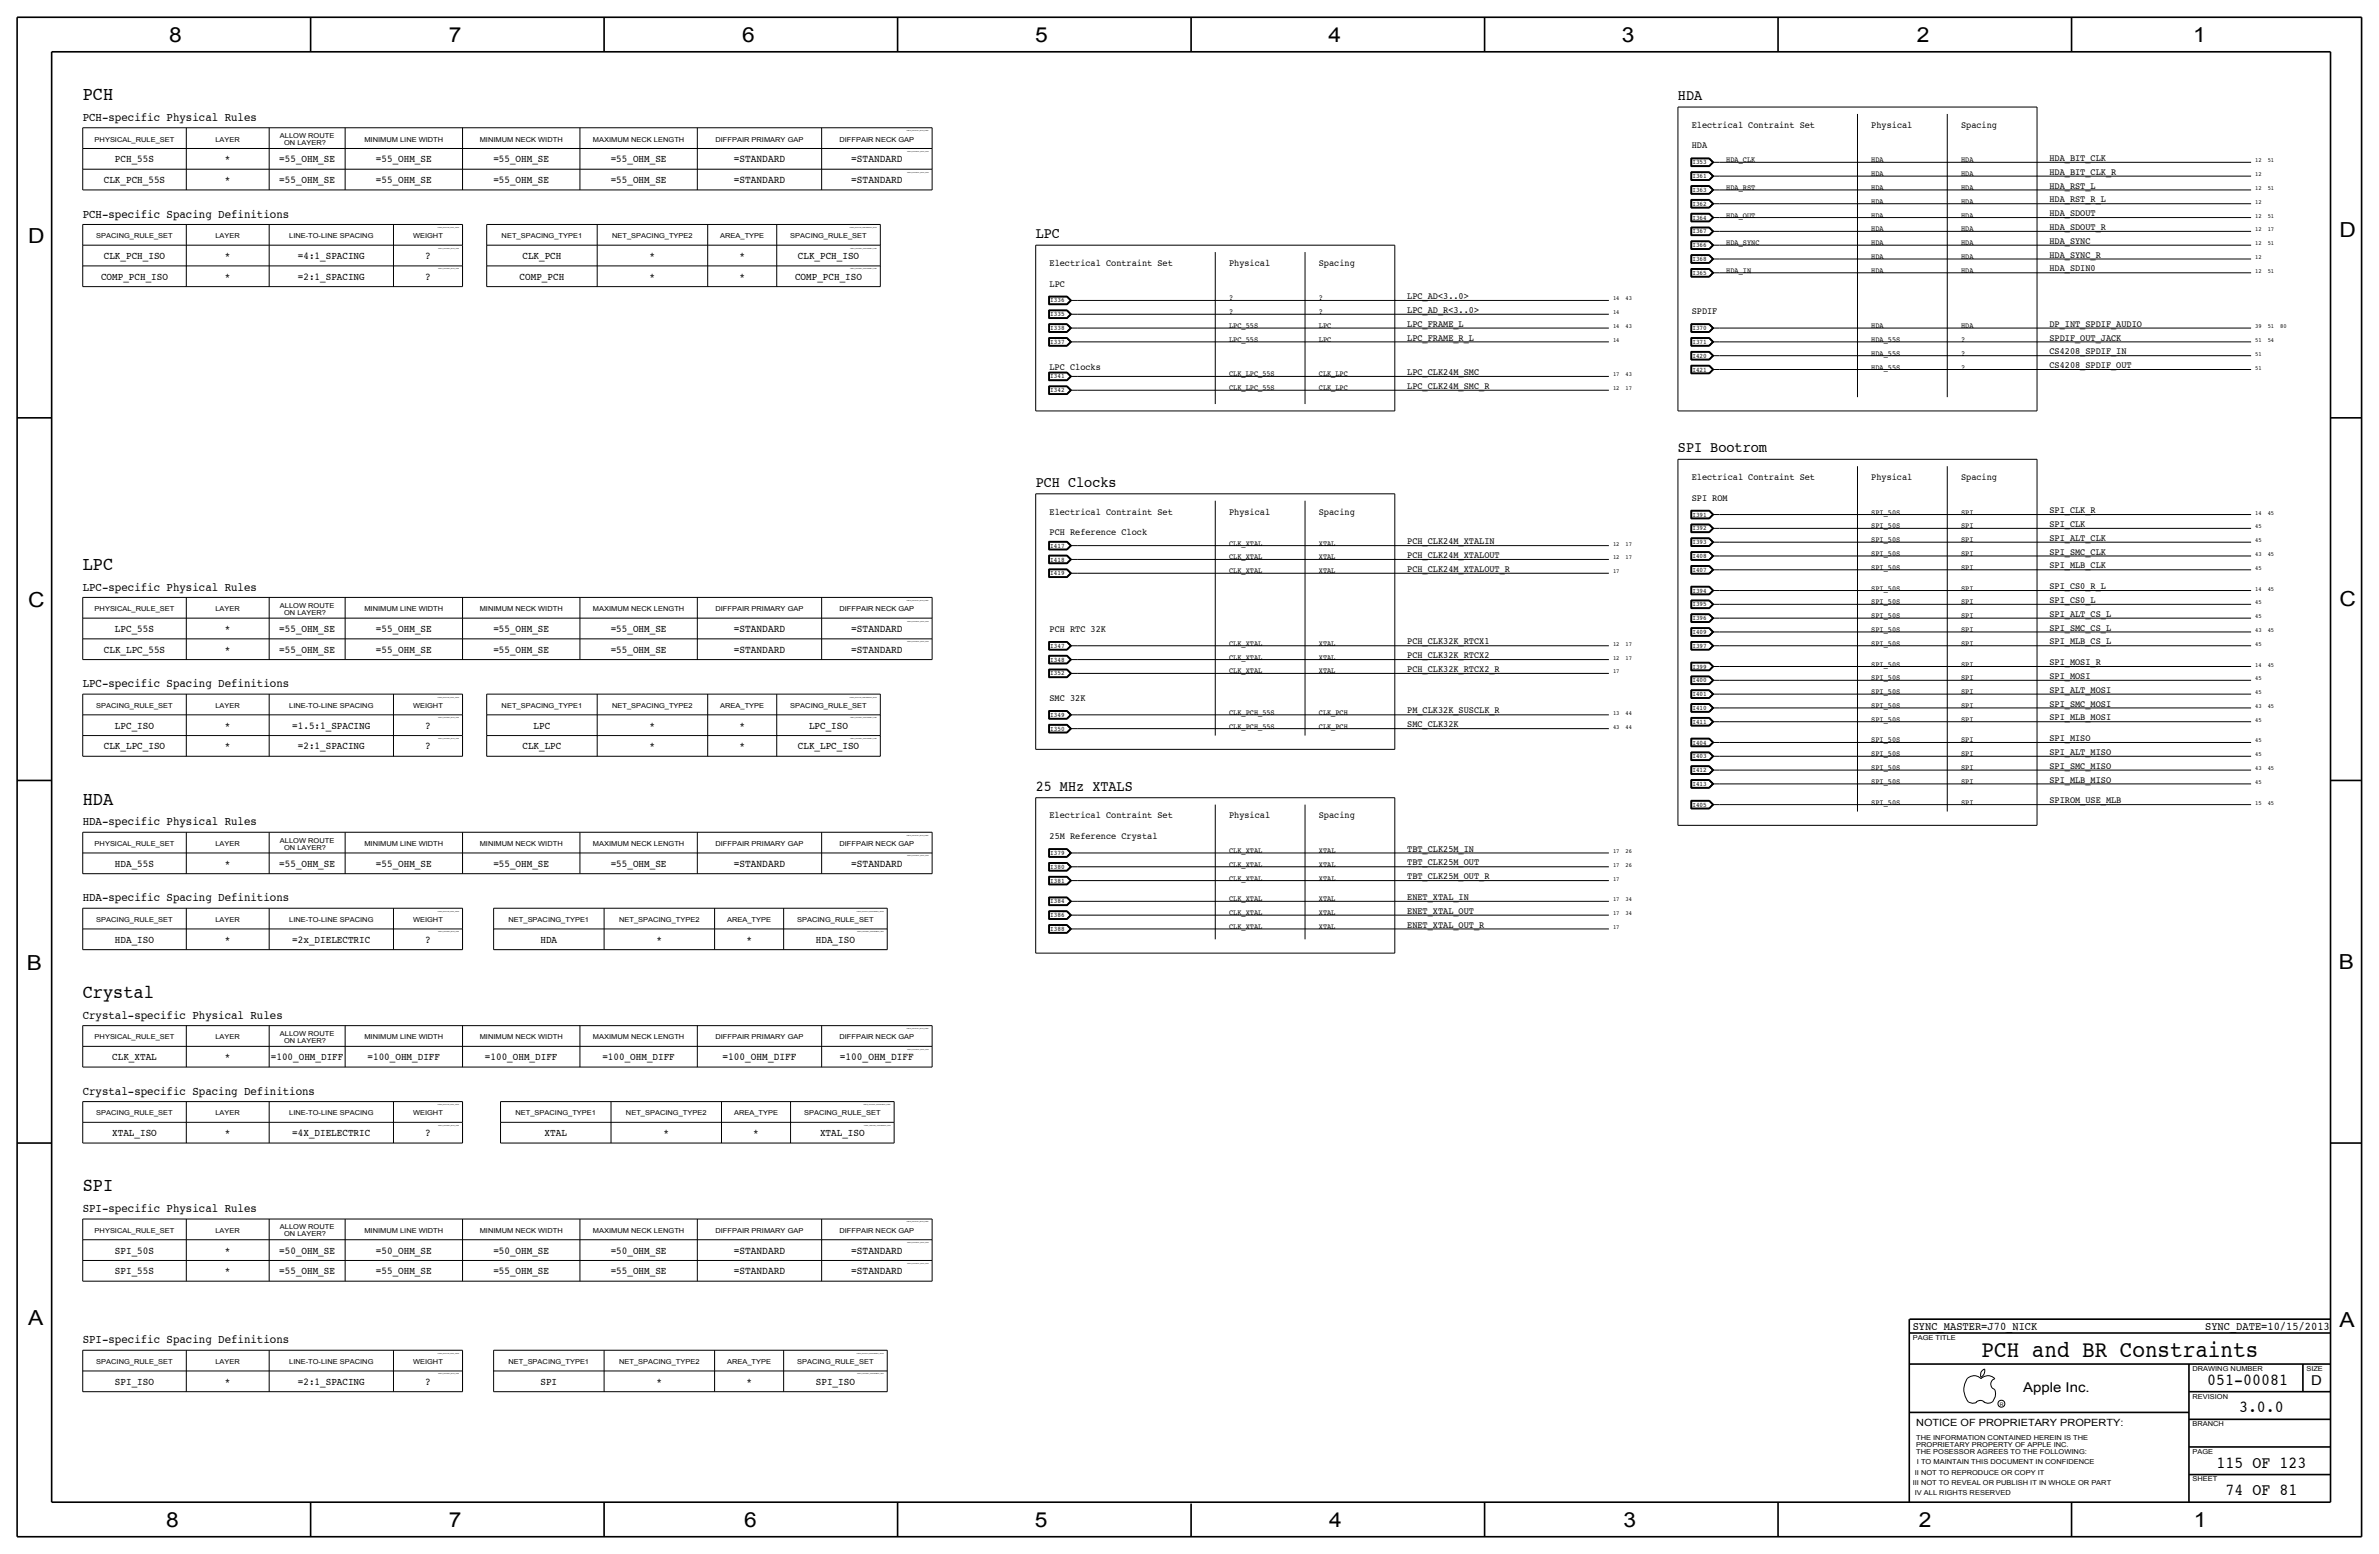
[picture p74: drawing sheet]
<svg xmlns="http://www.w3.org/2000/svg" width="875mm" height="572mm" viewBox="0 0 875 572" stroke-linecap="round" stroke-linejoin="round" font-family="sans-serif">
<defs><g id="words">
<text font-size="8.6" x="728.8" y="499.1">PCH and BR Constraints</text>
<g font-size="7.6">
<text x="62.2" y="15.5">8</text>
<text x="165" y="15.5">7</text>
<text x="273" y="15.5">6</text>
<text x="380.7" y="15.5">5</text>
<text x="488.6" y="15.5">4</text>
<text x="596.6" y="15.5">3</text>
<text x="705.1" y="15.5">2</text>
<text x="806.7" y="15.5">1</text>
<text x="10.4" y="89.4">D</text>
<text x="860.5" y="87.1">D</text>
<text x="10.4" y="223.3">C</text>
<text x="860.5" y="222.8">C</text>
<text x="9.8" y="356.6">B</text>
<text x="860.2" y="356.4">B</text>
<text x="10.4" y="487.4">A</text>
<text x="860.5" y="488.2">A</text>
<text x="61.2" y="561.6">8</text>
<text x="165" y="561.6">7</text>
<text x="273.8" y="561.6">6</text>
<text x="380.7" y="561.6">5</text>
<text x="488.9" y="561.6">4</text>
<text x="597.1" y="561.6">3</text>
<text x="705.8" y="561.6">2</text>
<text x="806.9" y="561.6">1</text>
</g>
<g font-size="7">
<text x="30.4" y="36.8">PCH</text>
<text x="30.4" y="209.6">LPC</text>
<text x="30.4" y="295.9">HDA</text>
<text x="30.4" y="367">Crystal</text>
<text x="30.4" y="438.1">SPI</text>
</g>
<g font-size="6.2">
<text x="811.9" y="509.3">051-00081</text>
<text x="823.6" y="519.4">3.0.0</text>
<text x="815.3" y="539.8">115 OF 123</text>
<text x="818.6" y="549.9">74 OF 81</text>
</g>
<g font-size="5.6">
<text x="617.2" y="36.8">HDA</text>
<text x="380.9" y="87.6">LPC</text>
<text x="617.2" y="166.4">SPI Bootrom</text>
<text x="380.9" y="179.1">PCH Clocks</text>
<text x="380.9" y="290.8">25 MHz XTALS</text>
</g>
<g font-size="5">
<text x="850.1" y="509.3">D</text>
<text x="744.2" y="511.8">Apple Inc.</text>
</g>
<g font-size="4.4">
<text x="30.4" y="44.5">PCH-specific Physical Rules</text>
<text x="30.4" y="80">PCH-specific Spacing Definitions</text>
<text x="30.4" y="217.2">LPC-specific Physical Rules</text>
<text x="30.4" y="252.7">LPC-specific Spacing Definitions</text>
<text x="30.4" y="303.5">HDA-specific Physical Rules</text>
<text x="30.4" y="331.5">HDA-specific Spacing Definitions</text>
<text x="30.4" y="374.6">Crystal-specific Physical Rules</text>
<text x="30.4" y="402.6">Crystal-specific Spacing Definitions</text>
<text x="30.4" y="445.8">SPI-specific Physical Rules</text>
<text x="30.4" y="494">SPI-specific Spacing Definitions</text>
</g>
<g font-size="4.3">
<text x="703.5" y="488.9">SYNC_MASTER=J70_NICK</text>
<text x="811.1" y="488.9">SYNC_DATE=10/15/2013</text>
</g>
<g font-size="3.9">
<text x="269.9" y="59.7">=STANDARD</text>
<text x="313.1" y="59.7">=STANDARD</text>
<text x="269.9" y="67.3">=STANDARD</text>
<text x="313.1" y="67.3">=STANDARD</text>
<text x="156.4" y="95.3">?</text>
<text x="156.4" y="102.9">?</text>
<text x="269.9" y="232.4">=STANDARD</text>
<text x="313.1" y="232.4">=STANDARD</text>
<text x="269.9" y="240">=STANDARD</text>
<text x="313.1" y="240">=STANDARD</text>
<text x="156.4" y="268">?</text>
<text x="156.4" y="275.6">?</text>
<text x="269.9" y="318.8">=STANDARD</text>
<text x="313.1" y="318.8">=STANDARD</text>
<text x="156.4" y="346.7">?</text>
<text x="265.8" y="389.9">=100_OHM_DIFF</text>
<text x="308.9" y="389.9">=100_OHM_DIFF</text>
<text x="156.4" y="417.8">?</text>
<text x="269.9" y="461">=STANDARD</text>
<text x="313.1" y="461">=STANDARD</text>
<text x="269.9" y="468.6">=STANDARD</text>
<text x="313.1" y="468.6">=STANDARD</text>
<text x="156.4" y="509.3">?</text>
</g>
<g font-size="3.8">
<text x="42.3" y="59.7">PCH_55S</text>
<text x="82.7" y="59.7">*</text>
<text x="102.7" y="59.7">=55_OHM_SE</text>
<text x="138.3" y="59.7">=55_OHM_SE</text>
<text x="181.5" y="59.7">=55_OHM_SE</text>
<text x="224.6" y="59.7">=55_OHM_SE</text>
<text x="38.2" y="67.3">CLK_PCH_55S</text>
<text x="82.7" y="67.3">*</text>
<text x="102.7" y="67.3">=55_OHM_SE</text>
<text x="138.3" y="67.3">=55_OHM_SE</text>
<text x="181.5" y="67.3">=55_OHM_SE</text>
<text x="224.6" y="67.3">=55_OHM_SE</text>
<text x="38.2" y="95.3">CLK_PCH_ISO</text>
<text x="82.7" y="95.3">*</text>
<text x="109.6" y="95.3">=4:1_SPACING</text>
<text x="192.2" y="95.3">CLK_PCH</text>
<text x="239" y="95.3">*</text>
<text x="272" y="95.3">*</text>
<text x="293.5" y="95.3">CLK_PCH_ISO</text>
<text x="37.2" y="102.9">COMP_PCH_ISO</text>
<text x="82.7" y="102.9">*</text>
<text x="109.6" y="102.9">=2:1_SPACING</text>
<text x="191.1" y="102.9">COMP_PCH</text>
<text x="239" y="102.9">*</text>
<text x="272" y="102.9">*</text>
<text x="292.4" y="102.9">COMP_PCH_ISO</text>
<text x="42.3" y="232.4">LPC_55S</text>
<text x="82.7" y="232.4">*</text>
<text x="102.7" y="232.4">=55_OHM_SE</text>
<text x="138.3" y="232.4">=55_OHM_SE</text>
<text x="181.5" y="232.4">=55_OHM_SE</text>
<text x="224.6" y="232.4">=55_OHM_SE</text>
<text x="38.2" y="240">CLK_LPC_55S</text>
<text x="82.7" y="240">*</text>
<text x="102.7" y="240">=55_OHM_SE</text>
<text x="138.3" y="240">=55_OHM_SE</text>
<text x="181.5" y="240">=55_OHM_SE</text>
<text x="224.6" y="240">=55_OHM_SE</text>
<text x="42.3" y="268">LPC_ISO</text>
<text x="82.7" y="268">*</text>
<text x="107.5" y="268">=1.5:1_SPACING</text>
<text x="196.3" y="268">LPC</text>
<text x="239" y="268">*</text>
<text x="272" y="268">*</text>
<text x="297.6" y="268">LPC_ISO</text>
<text x="38.2" y="275.6">CLK_LPC_ISO</text>
<text x="82.7" y="275.6">*</text>
<text x="109.6" y="275.6">=2:1_SPACING</text>
<text x="192.2" y="275.6">CLK_LPC</text>
<text x="239" y="275.6">*</text>
<text x="272" y="275.6">*</text>
<text x="293.5" y="275.6">CLK_LPC_ISO</text>
<text x="42.3" y="318.8">HDA_55S</text>
<text x="82.7" y="318.8">*</text>
<text x="102.7" y="318.8">=55_OHM_SE</text>
<text x="138.3" y="318.8">=55_OHM_SE</text>
<text x="181.5" y="318.8">=55_OHM_SE</text>
<text x="224.6" y="318.8">=55_OHM_SE</text>
<text x="42.3" y="346.7">HDA_ISO</text>
<text x="82.7" y="346.7">*</text>
<text x="107.5" y="346.7">=2x_DIELECTRIC</text>
<text x="198.8" y="346.7">HDA</text>
<text x="241.5" y="346.7">*</text>
<text x="274.5" y="346.7">*</text>
<text x="300.1" y="346.7">HDA_ISO</text>
<text x="41.3" y="389.9">CLK_XTAL</text>
<text x="82.7" y="389.9">*</text>
<text x="99.6" y="389.9">=100_OHM_DIFF</text>
<text x="135.2" y="389.9">=100_OHM_DIFF</text>
<text x="178.4" y="389.9">=100_OHM_DIFF</text>
<text x="221.6" y="389.9">=100_OHM_DIFF</text>
<text x="41.3" y="417.8">XTAL_ISO</text>
<text x="82.7" y="417.8">*</text>
<text x="107.5" y="417.8">=4X_DIELECTRIC</text>
<text x="200.3" y="417.8">XTAL</text>
<text x="244" y="417.8">*</text>
<text x="277.1" y="417.8">*</text>
<text x="301.6" y="417.8">XTAL_ISO</text>
<text x="42.3" y="461">SPI_50S</text>
<text x="82.7" y="461">*</text>
<text x="102.7" y="461">=50_OHM_SE</text>
<text x="138.3" y="461">=50_OHM_SE</text>
<text x="181.5" y="461">=50_OHM_SE</text>
<text x="224.6" y="461">=50_OHM_SE</text>
<text x="42.3" y="468.6">SPI_55S</text>
<text x="82.7" y="468.6">*</text>
<text x="102.7" y="468.6">=55_OHM_SE</text>
<text x="138.3" y="468.6">=55_OHM_SE</text>
<text x="181.5" y="468.6">=55_OHM_SE</text>
<text x="224.6" y="468.6">=55_OHM_SE</text>
<text x="42.3" y="509.3">SPI_ISO</text>
<text x="82.7" y="509.3">*</text>
<text x="109.6" y="509.3">=2:1_SPACING</text>
<text x="198.8" y="509.3">SPI</text>
<text x="241.5" y="509.3">*</text>
<text x="274.5" y="509.3">*</text>
<text x="300.1" y="509.3">SPI_ISO</text>
</g>
<text font-size="3.7" x="704.8" y="524.5">NOTICE OF PROPRIETARY PROPERTY:</text>
<g font-size="3.5">
<text x="622.2" y="47">Electrical Contraint Set</text>
<text x="688.3" y="47">Physical</text>
<text x="721.3" y="47">Spacing</text>
<text x="622.2" y="54.6">HDA</text>
<text x="753.8" y="59.2">HDA_BIT_CLK</text>
<text x="753.8" y="64.3">HDA_BIT_CLK_R</text>
<text x="753.8" y="69.3">HDA_RST_L</text>
<text x="753.8" y="74.4">HDA_RST_R_L</text>
<text x="753.8" y="79.5">HDA_SDOUT</text>
<text x="753.8" y="84.6">HDA_SDOUT_R</text>
<text x="753.8" y="89.7">HDA_SYNC</text>
<text x="753.8" y="94.7">HDA_SYNC_R</text>
<text x="386" y="97.8">Electrical Contraint Set</text>
<text x="452.1" y="97.8">Physical</text>
<text x="485.1" y="97.8">Spacing</text>
<text x="753.8" y="99.8">HDA_SDIN0</text>
<text x="386" y="105.4">LPC</text>
<text x="517.6" y="110">LPC_AD&lt;3..0&gt;</text>
<text x="517.6" y="115.1">LPC_AD_R&lt;3..0&gt;</text>
<text x="622.2" y="115.6">SPDIF</text>
<text x="517.6" y="120.1">LPC_FRAME_L</text>
<text x="517.6" y="125.2">LPC_FRAME_R_L</text>
<text x="753.8" y="120.1">DP_INT_SPDIF_AUDIO</text>
<text x="753.8" y="125.2">SPDIF_OUT_JACK</text>
<text x="753.8" y="130.3">CS4208_SPDIF_IN</text>
<text x="386" y="135.9">LPC Clocks</text>
<text x="517.6" y="137.9">LPC_CLK24M_SMC</text>
<text x="753.8" y="135.4">CS4208_SPDIF_OUT</text>
<text x="517.6" y="143">LPC_CLK24M_SMC_R</text>
<text x="622.2" y="176.5">Electrical Contraint Set</text>
<text x="688.3" y="176.5">Physical</text>
<text x="721.3" y="176.5">Spacing</text>
<text x="622.2" y="184.2">SPI ROM</text>
<text x="386" y="189.2">Electrical Contraint Set</text>
<text x="452.1" y="189.2">Physical</text>
<text x="485.1" y="189.2">Spacing</text>
<text x="753.8" y="188.7">SPI_CLK_R</text>
<text x="386" y="196.8">PCH Reference Clock</text>
<text x="753.8" y="193.8">SPI_CLK</text>
<text x="517.6" y="200.2">PCH_CLK24M_XTALIN</text>
<text x="753.8" y="198.9">SPI_ALT_CLK</text>
<text x="753.8" y="204">SPI_SMC_CLK</text>
<text x="517.6" y="205.2">PCH_CLK24M_XTALOUT</text>
<text x="753.8" y="209">SPI_MLB_CLK</text>
<text x="517.6" y="210.3">PCH_CLK24M_XTALOUT_R</text>
<text x="753.8" y="221.7">SPI_CS0_L</text>
<text x="753.8" y="216.7">SPI_CS0_R_L</text>
<text x="753.8" y="226.8">SPI_ALT_CS_L</text>
<text x="386" y="232.4">PCH RTC 32K</text>
<text x="753.8" y="231.9">SPI_SMC_CS_L</text>
<text x="517.6" y="237">PCH_CLK32K_RTCX1</text>
<text x="753.8" y="237">SPI_MLB_CS_L</text>
<text x="517.6" y="242.1">PCH_CLK32K_RTCX2</text>
<text x="753.8" y="244.6">SPI_MOSI_R</text>
<text x="517.6" y="247.2">PCH_CLK32K_RTCX2_R</text>
<text x="753.8" y="249.7">SPI_MOSI</text>
<text x="386" y="257.8">SMC 32K</text>
<text x="753.8" y="254.8">SPI_ALT_MOSI</text>
<text x="517.6" y="262.4">PM_CLK32K_SUSCLK_R</text>
<text x="753.8" y="259.8">SPI_SMC_MOSI</text>
<text x="517.6" y="267.5">SMC_CLK32K</text>
<text x="753.8" y="264.9">SPI_MLB_MOSI</text>
<text x="753.8" y="272.5">SPI_MISO</text>
<text x="753.8" y="277.6">SPI_ALT_MISO</text>
<text x="753.8" y="287.8">SPI_MLB_MISO</text>
<text x="753.8" y="282.7">SPI_SMC_MISO</text>
<text x="753.8" y="295.4">SPIROM_USE_MLB</text>
<text x="386" y="301">Electrical Contraint Set</text>
<text x="452.1" y="301">Physical</text>
<text x="485.1" y="301">Spacing</text>
<text x="386" y="308.6">25M Reference Crystal</text>
<text x="517.6" y="313.2">TBT_CLK25M_IN</text>
<text x="517.6" y="318.3">TBT_CLK25M_OUT</text>
<text x="517.6" y="323.3">TBT_CLK25M_OUT_R</text>
<text x="517.6" y="331">ENET_XTAL_IN</text>
<text x="517.6" y="336">ENET_XTAL_OUT</text>
<text x="517.6" y="341.1">ENET_XTAL_OUT_R</text>
</g>
<g font-size="2.9">
<text x="635" y="59.7">HDA_CLK</text>
<text x="688.3" y="59.7">HDA</text>
<text x="721.3" y="59.7">HDA</text>
<text x="688.3" y="64.8">HDA</text>
<text x="721.3" y="64.8">HDA</text>
<text x="635" y="69.9">HDA_RST</text>
<text x="688.3" y="69.9">HDA</text>
<text x="721.3" y="69.9">HDA</text>
<text x="688.3" y="74.9">HDA</text>
<text x="721.3" y="74.9">HDA</text>
<text x="635" y="80">HDA_OUT</text>
<text x="688.3" y="80">HDA</text>
<text x="721.3" y="80">HDA</text>
<text x="688.3" y="85.1">HDA</text>
<text x="721.3" y="85.1">HDA</text>
<text x="635" y="90.2">HDA_SYNC</text>
<text x="688.3" y="95.2">HDA</text>
<text x="688.3" y="90.2">HDA</text>
<text x="721.3" y="95.2">HDA</text>
<text x="721.3" y="90.2">HDA</text>
<text x="635" y="100.3">HDA_IN</text>
<text x="688.3" y="100.3">HDA</text>
<text x="721.3" y="100.3">HDA</text>
<text x="452.1" y="110.5">?</text>
<text x="485.1" y="110.5">?</text>
<text x="452.1" y="115.6">?</text>
<text x="485.1" y="115.6">?</text>
<text x="452.1" y="120.7">LPC_55S</text>
<text x="452.1" y="125.7">LPC_55S</text>
<text x="485.1" y="120.7">LPC</text>
<text x="485.1" y="125.7">LPC</text>
<text x="688.3" y="120.7">HDA</text>
<text x="688.3" y="125.7">HDA_55S</text>
<text x="721.3" y="125.7">?</text>
<text x="721.3" y="120.7">HDA</text>
<text x="688.3" y="130.8">HDA_55S</text>
<text x="721.3" y="130.8">?</text>
<text x="688.3" y="135.9">HDA_55S</text>
<text x="721.3" y="135.9">?</text>
<text x="452.1" y="138.4">CLK_LPC_55S</text>
<text x="452.1" y="143.5">CLK_LPC_55S</text>
<text x="485.1" y="138.4">CLK_LPC</text>
<text x="485.1" y="143.5">CLK_LPC</text>
<text x="688.3" y="189.2">SPI_50S</text>
<text x="721.3" y="189.2">SPI</text>
<text x="688.3" y="194.3">SPI_50S</text>
<text x="721.3" y="194.3">SPI</text>
<text x="452.1" y="200.7">CLK_XTAL</text>
<text x="485.1" y="200.7">XTAL</text>
<text x="688.3" y="199.4">SPI_50S</text>
<text x="721.3" y="199.4">SPI</text>
<text x="452.1" y="205.7">CLK_XTAL</text>
<text x="485.1" y="205.7">XTAL</text>
<text x="688.3" y="209.6">SPI_50S</text>
<text x="688.3" y="204.5">SPI_50S</text>
<text x="721.3" y="209.6">SPI</text>
<text x="721.3" y="204.5">SPI</text>
<text x="452.1" y="210.8">CLK_XTAL</text>
<text x="485.1" y="210.8">XTAL</text>
<text x="688.3" y="217.2">SPI_50S</text>
<text x="721.3" y="217.2">SPI</text>
<text x="688.3" y="227.3">SPI_50S</text>
<text x="688.3" y="222.3">SPI_50S</text>
<text x="721.3" y="227.3">SPI</text>
<text x="721.3" y="222.3">SPI</text>
<text x="688.3" y="232.4">SPI_50S</text>
<text x="721.3" y="232.4">SPI</text>
<text x="452.1" y="237.5">CLK_XTAL</text>
<text x="485.1" y="237.5">XTAL</text>
<text x="688.3" y="237.5">SPI_50S</text>
<text x="721.3" y="237.5">SPI</text>
<text x="452.1" y="242.6">CLK_XTAL</text>
<text x="485.1" y="242.6">XTAL</text>
<text x="688.3" y="245.1">SPI_50S</text>
<text x="721.3" y="245.1">SPI</text>
<text x="452.1" y="247.7">CLK_XTAL</text>
<text x="485.1" y="247.7">XTAL</text>
<text x="688.3" y="250.2">SPI_50S</text>
<text x="721.3" y="250.2">SPI</text>
<text x="688.3" y="255.3">SPI_50S</text>
<text x="721.3" y="255.3">SPI</text>
<text x="452.1" y="262.9">CLK_PCH_55S</text>
<text x="485.1" y="262.9">CLK_PCH</text>
<text x="688.3" y="260.4">SPI_50S</text>
<text x="721.3" y="260.4">SPI</text>
<text x="452.1" y="268">CLK_PCH_55S</text>
<text x="485.1" y="268">CLK_PCH</text>
<text x="688.3" y="265.4">SPI_50S</text>
<text x="721.3" y="265.4">SPI</text>
<text x="688.3" y="273.1">SPI_50S</text>
<text x="721.3" y="273.1">SPI</text>
<text x="688.3" y="278.1">SPI_50S</text>
<text x="721.3" y="278.1">SPI</text>
<text x="688.3" y="283.2">SPI_50S</text>
<text x="721.3" y="283.2">SPI</text>
<text x="688.3" y="288.3">SPI_50S</text>
<text x="721.3" y="288.3">SPI</text>
<text x="688.3" y="295.9">SPI_50S</text>
<text x="721.3" y="295.9">SPI</text>
<text x="452.1" y="313.7">CLK_XTAL</text>
<text x="485.1" y="313.7">XTAL</text>
<text x="452.1" y="318.8">CLK_XTAL</text>
<text x="452.1" y="323.9">CLK_XTAL</text>
<text x="485.1" y="318.8">XTAL</text>
<text x="485.1" y="323.9">XTAL</text>
<text x="452.1" y="331.5">CLK_XTAL</text>
<text x="485.1" y="331.5">XTAL</text>
<text x="452.1" y="336.6">CLK_XTAL</text>
<text x="452.1" y="341.6">CLK_XTAL</text>
<text x="485.1" y="336.6">XTAL</text>
<text x="485.1" y="341.6">XTAL</text>
</g>
<g font-size="2.5">
<text x="34.8" y="52.1">PHYSICAL_RULE_SET</text>
<text x="79.3" y="52.1">LAYER</text>
<text x="103" y="50.8">ALLOW ROUTE</text>
<text x="104.5" y="53.3">ON LAYER?</text>
<text x="134" y="52.1">MINIMUM LINE WIDTH</text>
<text x="176.4" y="52.1">MINIMUM NECK WIDTH</text>
<text x="218.1" y="52.1">MAXIMUM NECK LENGTH</text>
<text x="263.2" y="52.1">DIFFPAIR PRIMARY GAP</text>
<text x="308.8" y="52.1">DIFFPAIR NECK GAP</text>
<text x="622.5" y="65.5">I361</text>
<text x="622.5" y="60.4">I353</text>
<text x="622.5" y="70.6">I363</text>
<text x="622.5" y="75.7">I362</text>
<text x="622.5" y="80.8">I364</text>
<text x="35.4" y="87.6">SPACING_RULE_SET</text>
<text x="79.3" y="87.6">LAYER</text>
<text x="106.4" y="87.6">LINE-TO-LINE SPACING</text>
<text x="151.9" y="87.6">WEIGHT</text>
<text x="184.5" y="87.6">NET_SPACING_TYPE1</text>
<text x="225.2" y="87.6">NET_SPACING_TYPE2</text>
<text x="264.9" y="87.6">AREA_TYPE</text>
<text x="290.7" y="87.6">SPACING_RULE_SET</text>
<text x="622.5" y="85.8">I367</text>
<text x="622.5" y="96">I368</text>
<text x="622.5" y="90.9">I366</text>
<text x="622.5" y="101.1">I365</text>
<text x="386.3" y="111.2">I336</text>
<text x="386.3" y="116.3">I335</text>
<text x="386.3" y="121.4">I338</text>
<text x="622.5" y="121.4">I370</text>
<text x="386.3" y="126.5">I337</text>
<text x="622.5" y="131.6">I420</text>
<text x="622.5" y="126.5">I371</text>
<text x="622.5" y="136.7">I421</text>
<text x="386.3" y="139.2">I341</text>
<text x="386.3" y="144.3">I342</text>
<text x="622.5" y="190">I391</text>
<text x="622.5" y="195.1">I392</text>
<text x="386.3" y="201.4">I417</text>
<text x="622.5" y="200.1">I393</text>
<text x="386.3" y="206.5">I418</text>
<text x="622.5" y="205.2">I408</text>
<text x="386.3" y="211.6">I419</text>
<text x="622.5" y="210.3">I407</text>
<text x="622.5" y="217.9">I394</text>
<text x="34.8" y="224.8">PHYSICAL_RULE_SET</text>
<text x="79.3" y="224.8">LAYER</text>
<text x="103" y="223.5">ALLOW ROUTE</text>
<text x="104.5" y="226.1">ON LAYER?</text>
<text x="134" y="224.8">MINIMUM LINE WIDTH</text>
<text x="176.4" y="224.8">MINIMUM NECK WIDTH</text>
<text x="218.1" y="224.8">MAXIMUM NECK LENGTH</text>
<text x="263.2" y="224.8">DIFFPAIR PRIMARY GAP</text>
<text x="308.8" y="224.8">DIFFPAIR NECK GAP</text>
<text x="622.5" y="223">I395</text>
<text x="622.5" y="233.2">I409</text>
<text x="622.5" y="228.1">I396</text>
<text x="386.3" y="238.2">I347</text>
<text x="622.5" y="238.2">I397</text>
<text x="386.3" y="243.3">I348</text>
<text x="622.5" y="245.9">I399</text>
<text x="386.3" y="248.4">I352</text>
<text x="622.5" y="250.9">I400</text>
<text x="622.5" y="256">I401</text>
<text x="35.4" y="260.4">SPACING_RULE_SET</text>
<text x="79.3" y="260.4">LAYER</text>
<text x="106.4" y="260.4">LINE-TO-LINE SPACING</text>
<text x="151.9" y="260.4">WEIGHT</text>
<text x="184.5" y="260.4">NET_SPACING_TYPE1</text>
<text x="225.2" y="260.4">NET_SPACING_TYPE2</text>
<text x="264.9" y="260.4">AREA_TYPE</text>
<text x="290.7" y="260.4">SPACING_RULE_SET</text>
<text x="386.3" y="263.6">I349</text>
<text x="622.5" y="261.1">I410</text>
<text x="386.3" y="268.7">I350</text>
<text x="622.5" y="266.2">I411</text>
<text x="622.5" y="273.8">I404</text>
<text x="622.5" y="278.9">I403</text>
<text x="622.5" y="284">I412</text>
<text x="622.5" y="289">I413</text>
<text x="622.5" y="296.7">I405</text>
<text x="34.8" y="311.2">PHYSICAL_RULE_SET</text>
<text x="79.3" y="311.2">LAYER</text>
<text x="103" y="309.9">ALLOW ROUTE</text>
<text x="134" y="311.2">MINIMUM LINE WIDTH</text>
<text x="176.4" y="311.2">MINIMUM NECK WIDTH</text>
<text x="218.1" y="311.2">MAXIMUM NECK LENGTH</text>
<text x="263.2" y="311.2">DIFFPAIR PRIMARY GAP</text>
<text x="308.8" y="311.2">DIFFPAIR NECK GAP</text>
<text x="104.5" y="312.4">ON LAYER?</text>
<text x="386.3" y="314.4">I379</text>
<text x="386.3" y="319.5">I380</text>
<text x="386.3" y="324.6">I381</text>
<text x="386.3" y="332.2">I384</text>
<text x="35.4" y="339.1">SPACING_RULE_SET</text>
<text x="79.3" y="339.1">LAYER</text>
<text x="106.4" y="339.1">LINE-TO-LINE SPACING</text>
<text x="151.9" y="339.1">WEIGHT</text>
<text x="187.1" y="339.1">NET_SPACING_TYPE1</text>
<text x="227.7" y="339.1">NET_SPACING_TYPE2</text>
<text x="267.4" y="339.1">AREA_TYPE</text>
<text x="293.2" y="339.1">SPACING_RULE_SET</text>
<text x="386.3" y="337.3">I386</text>
<text x="386.3" y="342.4">I388</text>
<text x="34.8" y="382.3">PHYSICAL_RULE_SET</text>
<text x="79.3" y="382.3">LAYER</text>
<text x="103" y="381">ALLOW ROUTE</text>
<text x="104.5" y="383.5">ON LAYER?</text>
<text x="134" y="382.3">MINIMUM LINE WIDTH</text>
<text x="176.4" y="382.3">MINIMUM NECK WIDTH</text>
<text x="218.1" y="382.3">MAXIMUM NECK LENGTH</text>
<text x="263.2" y="382.3">DIFFPAIR PRIMARY GAP</text>
<text x="308.8" y="382.3">DIFFPAIR NECK GAP</text>
<text x="35.4" y="410.2">SPACING_RULE_SET</text>
<text x="79.3" y="410.2">LAYER</text>
<text x="106.4" y="410.2">LINE-TO-LINE SPACING</text>
<text x="151.9" y="410.2">WEIGHT</text>
<text x="189.6" y="410.2">NET_SPACING_TYPE1</text>
<text x="230.2" y="410.2">NET_SPACING_TYPE2</text>
<text x="270" y="410.2">AREA_TYPE</text>
<text x="295.8" y="410.2">SPACING_RULE_SET</text>
<text x="34.8" y="453.4">PHYSICAL_RULE_SET</text>
<text x="79.3" y="453.4">LAYER</text>
<text x="103" y="452.1">ALLOW ROUTE</text>
<text x="104.5" y="454.7">ON LAYER?</text>
<text x="134" y="453.4">MINIMUM LINE WIDTH</text>
<text x="176.4" y="453.4">MINIMUM NECK WIDTH</text>
<text x="218.1" y="453.4">MAXIMUM NECK LENGTH</text>
<text x="263.2" y="453.4">DIFFPAIR PRIMARY GAP</text>
<text x="308.8" y="453.4">DIFFPAIR NECK GAP</text>
<text x="703.5" y="492.8">PAGE TITLE</text>
<text x="35.4" y="501.6">SPACING_RULE_SET</text>
<text x="79.3" y="501.6">LAYER</text>
<text x="106.4" y="501.6">LINE-TO-LINE SPACING</text>
<text x="151.9" y="501.6">WEIGHT</text>
<text x="187.1" y="501.6">NET_SPACING_TYPE1</text>
<text x="227.7" y="501.6">NET_SPACING_TYPE2</text>
<text x="267.4" y="501.6">AREA_TYPE</text>
<text x="293.2" y="501.6">SPACING_RULE_SET</text>
<text x="806.4" y="504.2">DRAWING NUMBER</text>
<text x="848.3" y="504.2">SIZE</text>
<text x="806.4" y="514.4">REVISION</text>
<text x="806.4" y="524.5">BRANCH</text>
<text x="704.8" y="532.1">PROPRIETARY PROPERTY OF APPLE INC.</text>
<text x="704.8" y="529.6">THE INFORMATION CONTAINED HEREIN IS THE</text>
<text x="704.8" y="534.7">THE POSESSOR AGREES TO THE FOLLOWING:</text>
<text x="705.1" y="538.5">I TO MAINTAIN THIS DOCUMENT IN CONFIDENCE</text>
<text x="806.4" y="534.7">PAGE</text>
<text x="704.3" y="542.3">II NOT TO REPRODUCE OR COPY IT</text>
<text x="806.4" y="544.8">SHEET</text>
<text x="703.5" y="546.1">III NOT TO REVEAL OR PUBLISH IT IN WHOLE OR PART</text>
<text x="704.3" y="549.9">IV ALL RIGHTS RESERVED</text>
</g>
<g font-size="2.3">
<text x="829.5" y="59.7">12</text>
<text x="834.1" y="59.7">51</text>
<text x="829.5" y="64.8">12</text>
<text x="829.5" y="69.9">12</text>
<text x="834.1" y="69.9">51</text>
<text x="829.5" y="74.9">12</text>
<text x="829.5" y="80">12</text>
<text x="834.1" y="80">51</text>
<text x="829.5" y="85.1">12</text>
<text x="834.1" y="85.1">17</text>
<text x="829.5" y="90.2">12</text>
<text x="829.5" y="95.3">12</text>
<text x="834.1" y="90.2">51</text>
<text x="829.5" y="100.3">12</text>
<text x="834.1" y="100.3">51</text>
<text x="593.3" y="110.5">14</text>
<text x="597.9" y="110.5">43</text>
<text x="593.3" y="115.6">14</text>
<text x="593.3" y="120.7">14</text>
<text x="593.3" y="125.7">14</text>
<text x="597.9" y="120.7">43</text>
<text x="829.5" y="120.6">39</text>
<text x="829.5" y="125.7">51</text>
<text x="834.1" y="120.6">51</text>
<text x="834.1" y="125.7">54</text>
<text x="838.7" y="120.6">80</text>
<text x="829.5" y="130.8">51</text>
<text x="829.5" y="135.9">51</text>
<text x="593.3" y="138.4">17</text>
<text x="593.3" y="143.5">12</text>
<text x="597.9" y="138.4">43</text>
<text x="597.9" y="143.5">17</text>
<text x="829.5" y="189.2">14</text>
<text x="834.1" y="189.2">45</text>
<text x="829.5" y="194.3">45</text>
<text x="593.3" y="200.7">12</text>
<text x="597.9" y="200.7">17</text>
<text x="829.5" y="199.4">45</text>
<text x="593.3" y="205.7">12</text>
<text x="597.9" y="205.7">17</text>
<text x="829.5" y="209.6">45</text>
<text x="829.5" y="204.5">43</text>
<text x="834.1" y="204.5">45</text>
<text x="593.3" y="210.8">17</text>
<text x="829.5" y="217.2">14</text>
<text x="834.1" y="217.2">45</text>
<text x="829.5" y="227.3">45</text>
<text x="829.5" y="222.3">45</text>
<text x="829.5" y="232.4">43</text>
<text x="834.1" y="232.4">45</text>
<text x="593.3" y="237.5">12</text>
<text x="597.9" y="237.5">17</text>
<text x="829.5" y="237.5">45</text>
<text x="593.3" y="242.6">12</text>
<text x="597.9" y="242.6">17</text>
<text x="829.5" y="245.1">14</text>
<text x="834.1" y="245.1">45</text>
<text x="593.3" y="247.6">17</text>
<text x="829.5" y="250.2">45</text>
<text x="829.5" y="255.3">45</text>
<text x="593.3" y="262.9">13</text>
<text x="597.9" y="262.9">44</text>
<text x="829.5" y="260.4">43</text>
<text x="834.1" y="260.4">45</text>
<text x="593.3" y="268">43</text>
<text x="597.9" y="268">44</text>
<text x="829.5" y="265.4">45</text>
<text x="829.5" y="273.1">45</text>
<text x="829.5" y="278.1">45</text>
<text x="829.5" y="283.2">43</text>
<text x="834.1" y="283.2">45</text>
<text x="829.5" y="288.3">45</text>
<text x="829.5" y="295.9">15</text>
<text x="834.1" y="295.9">45</text>
<text x="593.3" y="313.7">17</text>
<text x="597.9" y="313.7">26</text>
<text x="593.3" y="318.8">17</text>
<text x="593.3" y="323.9">17</text>
<text x="597.9" y="318.8">26</text>
<text x="593.3" y="331.5">17</text>
<text x="597.9" y="331.5">34</text>
<text x="593.3" y="336.5">17</text>
<text x="593.3" y="341.6">17</text>
<text x="597.9" y="336.5">34</text>
</g>
<text font-size="1.8" x="735.5" y="516.9">R</text>
<g font-size=".5">
<text x="333.4" y="48.3">TABLE_PHYSICAL_RULE_HEAD</text>
<text x="333.6" y="55.9">TABLE_PHYSICAL_RULE_ITEM</text>
<text x="333.6" y="63.5">TABLE_PHYSICAL_RULE_ITEM</text>
<text x="160.9" y="83.8">TABLE_SPACING_RULE_HEAD</text>
<text x="312.5" y="83.8">TABLE_SPACING_ASSIGNMENT_HEAD</text>
<text x="161.1" y="91.4">TABLE_SPACING_RULE_ITEM</text>
<text x="312.7" y="91.4">TABLE_SPACING_ASSIGNMENT_ITEM</text>
<text x="161.1" y="99.1">TABLE_SPACING_RULE_ITEM</text>
<text x="312.7" y="99.1">TABLE_SPACING_ASSIGNMENT_ITEM</text>
<text x="333.4" y="221">TABLE_PHYSICAL_RULE_HEAD</text>
<text x="333.6" y="228.6">TABLE_PHYSICAL_RULE_ITEM</text>
<text x="333.6" y="236.2">TABLE_PHYSICAL_RULE_ITEM</text>
<text x="160.9" y="256.5">TABLE_SPACING_RULE_HEAD</text>
<text x="312.5" y="256.5">TABLE_SPACING_ASSIGNMENT_HEAD</text>
<text x="161.1" y="264.2">TABLE_SPACING_RULE_ITEM</text>
<text x="312.7" y="264.2">TABLE_SPACING_ASSIGNMENT_ITEM</text>
<text x="161.1" y="271.8">TABLE_SPACING_RULE_ITEM</text>
<text x="312.7" y="271.8">TABLE_SPACING_ASSIGNMENT_ITEM</text>
<text x="333.4" y="307.3">TABLE_PHYSICAL_RULE_HEAD</text>
<text x="333.6" y="315">TABLE_PHYSICAL_RULE_ITEM</text>
<text x="160.9" y="335.3">TABLE_SPACING_RULE_HEAD</text>
<text x="315" y="335.3">TABLE_SPACING_ASSIGNMENT_HEAD</text>
<text x="161.1" y="342.9">TABLE_SPACING_RULE_ITEM</text>
<text x="315.2" y="342.9">TABLE_SPACING_ASSIGNMENT_ITEM</text>
<text x="333.4" y="378.5">TABLE_PHYSICAL_RULE_HEAD</text>
<text x="333.6" y="386.1">TABLE_PHYSICAL_RULE_ITEM</text>
<text x="160.9" y="406.4">TABLE_SPACING_RULE_HEAD</text>
<text x="317.6" y="406.4">TABLE_SPACING_ASSIGNMENT_HEAD</text>
<text x="161.1" y="414">TABLE_SPACING_RULE_ITEM</text>
<text x="317.8" y="414">TABLE_SPACING_ASSIGNMENT_ITEM</text>
<text x="333.4" y="449.6">TABLE_PHYSICAL_RULE_HEAD</text>
<text x="333.6" y="457.2">TABLE_PHYSICAL_RULE_ITEM</text>
<text x="333.6" y="464.8">TABLE_PHYSICAL_RULE_ITEM</text>
<text x="160.9" y="497.8">TABLE_SPACING_RULE_HEAD</text>
<text x="315" y="497.8">TABLE_SPACING_ASSIGNMENT_HEAD</text>
<text x="161.1" y="505.5">TABLE_SPACING_RULE_ITEM</text>
<text x="315.2" y="505.5">TABLE_SPACING_ASSIGNMENT_ITEM</text>
</g>
</g></defs>
<g fill="none" stroke="#000" stroke-width=".37">
<path d="M617.2 39.4h132zM617.2 39.4v111.7zM749.2 39.4v111.7zM30.4 47v7.6zM30.4 54.6v7.6zM30.4 47h312.4zM30.4 54.6h312.4zM68.5 47v7.6zM68.5 54.6v7.6zM99 47v7.6zM99 54.6v7.6zM126.9 47v7.6z"/>
<path d="M126.9 54.6v7.6zM170.1 47v7.6zM170.1 54.6v7.6zM213.3 47v7.6zM213.3 54.6v7.6zM256.5 47v7.6zM256.5 54.6v7.6zM302.2 47v7.6zM302.2 54.6v7.6zM342.8 47v7.6zM342.8 54.6v7.6zM621.9 58.1v3.2z"/>
<path d="M621.9 58.1h6.9zM622 58.2v3zM622 58.2h6.7zM622.1 58.3v2.8zM622.1 58.3h6.5zM622.2 58.4h6.4zM622.2 58.4v2.6zM628.6 58.4l1.3 1.3zM628.6 58.3l1.4 1.4zM628.7 58.2l1.5 1.5zM628.8 58.1l1.5 1.6zM629.9 59.7h2.5z"/>
<path d="M632.4 59.7h195.6zM683.2 41.9v104.2zM716.2 41.9v104.2zM30.4 62.2v7.7zM30.4 62.2h312.4zM30.4 69.9h312.4zM68.5 62.2v7.7zM99 62.2v7.7zM126.9 62.2v7.7zM170.1 62.2v7.7zM213.3 62.2v7.7zM256.5 62.2v7.7z"/>
<path d="M302.2 62.2v7.7zM342.8 62.2v7.7zM621.9 78.4v3.2zM621.9 68.3v3.1zM621.9 71.4h6.9zM621.9 73.4v3.1zM621.9 76.5h6.9zM621.9 63.2v3.1zM621.9 66.3h6.9zM621.9 61.3h6.9zM621.9 78.4h6.9zM621.9 68.3h6.9z"/>
<path d="M621.9 73.4h6.9zM621.9 63.2h6.9zM622 78.5v3zM622 68.4v2.9zM622 71.3h6.7zM622 73.5v2.9zM622 76.4h6.7zM622 63.3v2.9zM622 66.2h6.7zM622 61.2h6.7zM622 78.5h6.7zM622 68.4h6.7z"/>
<path d="M622 73.5h6.7zM622 63.3h6.7zM622.1 78.6v2.8zM622.1 68.5v2.7zM622.1 71.2h6.5zM622.1 73.6v2.7zM622.1 76.3h6.5zM622.1 63.4v2.7zM622.1 66.1h6.5zM622.1 61.1h6.5zM622.1 78.6h6.5zM622.1 68.5h6.5z"/>
<path d="M622.1 73.6h6.5zM622.1 63.4h6.5zM622.2 78.7h6.4zM622.2 78.7v2.6zM622.2 68.6h6.4zM622.2 68.6v2.5zM622.2 71.1h6.4zM622.2 73.7h6.4zM622.2 73.7v2.5zM622.2 76.2h6.4zM622.2 63.5h6.4zM622.2 63.5v2.5z"/>
<path d="M622.2 66h6.4zM622.2 61h6.4zM628.6 71.1l1.3-1.3zM628.6 76.2l1.3-1.3zM628.6 66l1.3-1.2zM628.6 61l1.3-1.3zM628.6 78.7l1.3 1.3zM628.6 68.6l1.3 1.3zM628.6 73.7l1.3 1.2zM628.6 63.5l1.3 1.3zM628.6 78.6l1.4 1.4zM628.6 68.5l1.4 1.4z"/>
<path d="M628.6 73.6l1.4 1.3zM628.6 63.4l1.4 1.4zM628.6 71.2l1.4-1.4zM628.6 76.3l1.4-1.4zM628.6 61.1l1.4-1.4zM628.7 78.5l1.5 1.5zM628.7 68.4l1.5 1.5zM628.7 73.5l1.5 1.4zM628.7 63.3l1.5 1.5zM628.7 71.3l1.5-1.4zM628.7 76.4l1.5-1.5zM628.7 66.2l1.5-1.4z"/>
<path d="M628.7 61.2l1.5-1.5zM628.8 78.4l1.5 1.6zM628.8 68.3l1.5 1.6zM628.8 73.4l1.5 1.5zM628.8 63.2l1.5 1.6zM628.8 71.4l1.5-1.6zM628.8 66.3l1.5-1.5zM628.8 61.3l1.5-1.6zM629.9 69.9h2.5zM629.9 74.9h2.5zM629.9 64.8h2.5zM630 64.8l-1.4 1.3z"/>
<path d="M630.3 74.9l-1.5 1.6zM632.4 69.9h195.6zM632.4 74.9h195.6zM632.4 64.8h195.6zM30.4 97.8v7.6zM30.4 82.6v7.6zM30.4 90.2v7.6zM30.4 90.2h139.7zM30.4 82.6h139.7zM30.4 97.8h139.7zM68.5 97.8v7.6zM68.5 82.6v7.6z"/>
<path d="M68.5 90.2v7.6zM99 97.8v7.6zM99 82.6v7.6zM99 90.2v7.6zM144.7 97.8v7.6zM144.7 82.6v7.6zM144.7 90.2v7.6zM170.1 97.8v7.6zM170.1 82.6v7.6zM170.1 90.2v7.6zM179 97.8v7.6zM179 90.2v7.6z"/>
<path d="M179 82.6v7.6zM179 97.8h144.8zM179 90.2h144.8zM179 82.6h144.8zM219.7 97.8v7.6zM219.7 90.2v7.6zM219.7 82.6v7.6zM260.3 97.8v7.6zM260.3 90.2v7.6zM260.3 82.6v7.6zM285.7 97.8v7.6zM285.7 90.2v7.6z"/>
<path d="M285.7 82.6v7.6zM323.8 97.8v7.6zM323.8 90.2v7.6zM323.8 82.6v7.6zM380.9 90.2v60.9zM380.9 90.2h132.1zM447 92.7v55.9zM480 92.7v55.9zM513 90.2v60.9zM621.9 93.7v3.1zM621.9 96.8h6.9zM621.9 83.5v3.2z"/>
<path d="M621.9 86.7h6.9zM621.9 88.6v3.1zM621.9 91.7h6.9zM621.9 98.8v3.1zM621.9 81.6h6.9zM621.9 93.7h6.9zM621.9 83.5h6.9zM621.9 88.6h6.9zM621.9 98.8h6.9zM622 93.8v2.9zM622 96.7h6.7zM622 83.6v3z"/>
<path d="M622 86.6h6.7zM622 88.7v2.9zM622 91.6h6.7zM622 98.9v2.9zM622 81.5h6.7zM622 93.8h6.7zM622 83.6h6.7zM622 88.7h6.7zM622 98.9h6.7zM622.1 93.9v2.7zM622.1 96.6h6.5zM622.1 83.7v2.8z"/>
<path d="M622.1 86.5h6.5zM622.1 88.8v2.7zM622.1 91.5h6.5zM622.1 99v2.7zM622.1 81.4h6.5zM622.1 93.9h6.5zM622.1 83.7h6.5zM622.1 88.8h6.5zM622.1 99h6.5zM622.2 94h6.4zM622.2 94v2.5zM622.2 96.5h6.4z"/>
<path d="M622.2 83.8h6.4zM622.2 83.8v2.6zM622.2 86.4h6.4zM622.2 88.9h6.4zM622.2 88.9v2.5zM622.2 91.4h6.4zM622.2 99.1h6.4zM622.2 99.1v2.5zM622.2 81.3h6.4zM628.6 96.5l1.3-1.3zM628.6 86.4l1.3-1.3zM628.6 91.4l1.3-1.2z"/>
<path d="M628.6 81.3l1.3-1.3zM628.6 94l1.3 1.3zM628.6 83.8l1.3 1.3zM628.6 88.9l1.3 1.3zM628.6 99.1l1.3 1.2zM628.6 93.9l1.4 1.4zM628.6 83.7l1.4 1.4zM628.6 88.8l1.4 1.4zM628.6 99l1.4 1.3zM628.6 86.5l1.4-1.4zM628.6 91.5l1.4-1.3zM628.7 93.8l1.5 1.5z"/>
<path d="M628.7 83.6l1.5 1.5zM628.7 88.7l1.5 1.5zM628.7 98.9l1.5 1.4zM628.7 96.7l1.5-1.4zM628.7 86.6l1.5-1.5zM628.7 91.6l1.5-1.4zM628.7 81.5l1.5-1.5zM628.8 93.7l1.5 1.6zM628.8 83.5l1.5 1.6zM628.8 88.6l1.5 1.6zM628.8 98.8l1.5 1.5zM628.8 96.8l1.5-1.6z"/>
<path d="M628.8 86.7l1.5-1.6zM628.8 81.6l1.5-1.6zM629.9 95.3h2.5zM629.9 85.1h2.5zM629.9 90.2h2.5zM629.9 80h2.5zM630 95.2l-1.4 1.4zM630 80l-1.4 1.4zM630.3 90.2l-1.5 1.5zM632.4 90.2h195.6zM632.4 80h195.6zM632.4 95.3h195.6z"/>
<path d="M632.4 85.1h195.6zM30.4 105.4h139.7zM179 105.4h144.8zM385.7 119.1v3.1zM385.7 108.9v3.2zM385.7 112.1h6.8zM385.7 114v3.1zM385.7 117.1h6.8zM385.7 119.1h6.8zM385.7 108.9h6.8zM385.7 114h6.8zM385.8 119.2h6.7z"/>
<path d="M385.8 109h6.7zM385.8 114.1h6.7zM385.8 119.2v2.9zM385.8 109v3zM385.8 112h6.7zM385.8 114.1v2.9zM385.8 117h6.7zM385.9 119.3v2.7zM385.9 109.1v2.8zM385.9 111.9h6.5zM385.9 114.2v2.7zM385.9 116.9h6.5z"/>
<path d="M385.9 119.3h6.5zM385.9 109.1h6.5zM385.9 114.2h6.5zM386 119.4h6.4zM386 119.4v2.5zM386 109.2h6.4zM386 109.2v2.6zM386 111.8h6.4zM386 114.3h6.4zM386 114.3v2.5zM386 116.8h6.4zM392.4 119.4l1.2 1.3z"/>
<path d="M392.4 109.2l1.2 1.3zM392.4 114.3l1.2 1.3zM392.4 111.8l1.2-1.3zM392.4 116.8l1.2-1.2zM392.4 119.3l1.4 1.4zM392.4 109.1l1.4 1.4zM392.4 114.2l1.4 1.4zM392.4 111.9l1.4-1.4zM392.4 116.9l1.4-1.3zM392.5 112l1.5-1.5zM392.5 117l1.5-1.4zM392.5 119.2l1.5 1.5z"/>
<path d="M392.5 109l1.5 1.5zM392.5 114.1l1.5 1.5zM392.5 119.1l1.6 1.6zM392.5 108.9l1.6 1.6zM392.5 114l1.6 1.6zM392.5 112.1l1.6-1.6zM392.5 117.1l1.6-1.5zM393.6 110.5h2.6zM393.6 115.6h2.6zM396.2 115.6h195.6zM396.2 110.5h195.6zM621.9 119.1v3.1z"/>
<path d="M621.9 101.9h6.9zM621.9 119.1h6.9zM622 119.2v2.9zM622 101.8h6.7zM622 119.2h6.7zM622.1 119.3v2.7zM622.1 101.7h6.5zM622.1 119.3h6.5zM622.2 119.4h6.4zM622.2 119.4v2.5zM622.2 101.6h6.4zM628.6 101.6l1.3-1.3z"/>
<path d="M628.6 119.4l1.3 1.3zM628.6 119.3l1.4 1.4zM628.6 101.7l1.4-1.4zM628.7 119.2l1.5 1.5zM628.7 101.8l1.5-1.5zM628.8 119.1l1.5 1.6zM628.8 101.9l1.5-1.6zM629.9 100.3h2.5zM632.4 100.3h195.6zM385.7 136.9v3.1zM385.7 122.2h6.8zM385.7 124.2v3.1z"/>
<path d="M385.7 127.3h6.8zM385.7 136.9h6.8zM385.7 124.2h6.8zM385.8 137h6.7zM385.8 124.3h6.7zM385.8 137v2.9zM385.8 139.9h6.7zM385.8 122.1h6.7zM385.8 124.3v2.9zM385.8 127.2h6.7zM385.9 137.1v2.7zM385.9 139.8h6.5z"/>
<path d="M385.9 122h6.5zM385.9 124.4v2.7zM385.9 127.1h6.5zM385.9 137.1h6.5zM385.9 124.4h6.5zM386 137.2h6.4zM386 137.2v2.5zM386 139.7h6.4zM386 121.9h6.4zM386 124.5h6.4zM386 124.5v2.5zM386 127h6.4z"/>
<path d="M392.4 137.2l1.2 1.2zM392.4 124.5l1.2 1.2zM392.4 139.7l1.2-1.3zM392.4 127l1.2-1.3zM392.4 137.1l1.4 1.3zM392.4 124.4l1.4 1.3zM392.4 139.8l1.4-1.4zM392.4 122l1.4-1.4zM392.4 127.1l1.4-1.4zM392.5 139.9l1.5-1.5zM392.5 122.1l1.5-1.4zM392.5 127.2l1.5-1.5z"/>
<path d="M392.5 137l1.5 1.4zM392.5 124.3l1.5 1.4zM392.5 136.9l1.6 1.5zM392.5 124.2l1.6 1.5zM392.5 122.2l1.6-1.6zM392.5 127.3l1.6-1.6zM393.6 120.6l-1.2 1.3zM393.6 138.4h2.6zM393.6 120.7h2.6zM393.6 125.7h2.6zM396.2 125.7h195.6zM396.2 120.7h195.6z"/>
<path d="M396.2 138.4h195.6zM621.9 134.3v3.2zM621.9 137.5h6.9zM621.9 129.2v3.2zM621.9 132.4h6.9zM621.9 124.2v3.1zM621.9 127.3h6.9zM621.9 122.2h6.9zM621.9 134.3h6.9zM621.9 129.2h6.9zM621.9 124.2h6.9zM622 134.4v3z"/>
<path d="M622 137.4h6.7zM622 129.3v3zM622 132.3h6.7zM622 124.3v2.9zM622 127.2h6.7zM622 122.1h6.7zM622 134.4h6.7zM622 129.3h6.7zM622 124.3h6.7zM622.1 134.5v2.8zM622.1 137.3h6.5zM622.1 129.4v2.8z"/>
<path d="M622.1 132.2h6.5zM622.1 124.4v2.7zM622.1 127.1h6.5zM622.1 122h6.5zM622.1 134.5h6.5zM622.1 129.4h6.5zM622.1 124.4h6.5zM622.2 134.6h6.4zM622.2 134.6v2.6zM622.2 137.2h6.4zM622.2 129.5h6.4zM622.2 129.5v2.6z"/>
<path d="M622.2 132.1h6.4zM622.2 124.5h6.4zM622.2 124.5v2.5zM622.2 127h6.4zM622.2 121.9h6.4zM628.6 137.2l1.3-1.3zM628.6 132.1l1.3-1.3zM628.6 127l1.3-1.3zM628.6 121.9l1.3-1.3zM628.6 134.6l1.3 1.3zM628.6 129.5l1.3 1.3zM628.6 124.5l1.3 1.2z"/>
<path d="M628.6 134.5l1.4 1.4zM628.6 129.4l1.4 1.4zM628.6 124.4l1.4 1.3zM628.6 132.2l1.4-1.4zM628.6 127.1l1.4-1.4zM628.6 122l1.4-1.4zM628.7 134.4l1.5 1.5zM628.7 129.3l1.5 1.5zM628.7 124.3l1.5 1.4zM628.7 137.4l1.5-1.5zM628.7 132.3l1.5-1.5zM628.7 127.2l1.5-1.5z"/>
<path d="M628.7 122.1l1.5-1.4zM628.8 134.3l1.5 1.6zM628.8 129.2l1.5 1.6zM628.8 124.2l1.5 1.5zM628.8 137.5l1.5-1.6zM628.8 127.3l1.5-1.6zM628.8 122.2l1.5-1.6zM629.9 135.9h2.5zM629.9 130.8h2.5zM629.9 125.7h2.5zM629.9 120.7h2.5zM630 135.9l-1.4 1.4z"/>
<path d="M630.3 130.8l-1.5 1.6zM632.4 125.7h195.6zM632.4 120.7h195.6zM632.4 135.9h195.6zM632.4 130.8h195.6zM380.9 151.1h132.1zM385.7 141.9v3.2zM385.7 145.1h6.8zM385.7 140h6.8zM385.7 141.9h6.8zM385.8 142h6.7zM385.8 142v3z"/>
<path d="M385.8 145h6.7zM385.9 142.1v2.8zM385.9 144.9h6.5zM385.9 142.1h6.5zM386 142.2h6.4zM386 142.2v2.6zM386 144.8h6.4zM392.4 142.2l1.2 1.3zM392.4 144.8l1.2-1.3zM392.4 142.1l1.4 1.4zM392.4 144.9l1.4-1.4zM392.5 145l1.5-1.5z"/>
<path d="M392.5 142l1.5 1.5zM392.5 141.9l1.6 1.6zM392.5 145.1l1.6-1.6zM392.5 140l1.6-1.6zM393.6 143.5h2.6zM396.2 143.5h195.6zM617.2 151.1h132zM617.2 168.9h132zM617.2 168.9v134.6zM683.2 171.5v127zM716.2 171.5v127zM749.2 168.9v134.6z"/>
<path d="M380.9 181.6v94zM380.9 181.6h132.1zM385.7 199.1v3.1zM385.7 199.1h6.8zM385.8 199.2h6.7zM385.8 199.2v2.9zM385.9 199.3v2.7zM385.9 199.3h6.5zM386 199.4h6.4zM386 199.4v2.5zM392.4 199.4l1.2 1.3zM392.4 199.3l1.4 1.4z"/>
<path d="M392.5 199.2l1.5 1.5zM392.5 199.1l1.6 1.6zM447 184.2v86.3zM480 184.2v86.3zM513 181.6v94zM621.9 197.8v3.2zM621.9 192.7v3.2zM621.9 195.9h6.9zM621.9 187.7v3.1zM621.9 190.8h6.9zM621.9 197.8h6.9zM621.9 192.7h6.9z"/>
<path d="M621.9 187.7h6.9zM622 197.9v3zM622 192.8v3zM622 195.8h6.7zM622 187.8v2.9zM622 190.7h6.7zM622 197.9h6.7zM622 192.8h6.7zM622 187.8h6.7zM622.1 198v2.8zM622.1 192.9v2.8zM622.1 195.7h6.5z"/>
<path d="M622.1 187.9v2.7zM622.1 190.6h6.5zM622.1 198h6.5zM622.1 192.9h6.5zM622.1 187.9h6.5zM622.2 198.1h6.4zM622.2 198.1v2.6zM622.2 193h6.4zM622.2 193v2.6zM622.2 195.6h6.4zM622.2 188h6.4zM622.2 188v2.5z"/>
<path d="M622.2 190.5h6.4zM628.6 195.6l1.3-1.3zM628.6 190.5l1.3-1.3zM628.6 198.1l1.3 1.3zM628.6 193l1.3 1.3zM628.6 188l1.3 1.2zM628.6 198l1.4 1.4zM628.6 192.9l1.4 1.4zM628.6 187.9l1.4 1.3zM628.6 195.7l1.4-1.4zM628.6 190.6l1.4-1.4zM628.7 197.9l1.5 1.5z"/>
<path d="M628.7 192.8l1.5 1.5zM628.7 187.8l1.5 1.4zM628.7 195.8l1.5-1.5zM628.7 190.7l1.5-1.5zM628.8 197.8l1.5 1.6zM628.8 192.7l1.5 1.6zM628.8 187.7l1.5 1.5zM628.8 190.8l1.5-1.6zM629.9 199.4h2.5zM629.9 194.3h2.5zM629.9 189.2h2.5zM630 199.4l-1.4 1.4z"/>
<path d="M630.3 194.3l-1.5 1.6zM632.4 189.2h195.6zM632.4 194.3h195.6zM632.4 199.4h195.6zM30.4 219.7v7.6zM30.4 219.7h312.4zM68.5 219.7v7.6zM99 219.7v7.6zM126.9 219.7v7.6zM170.1 219.7v7.6zM213.3 219.7v7.6zM256.5 219.7v7.6z"/>
<path d="M302.2 219.7v7.6zM342.8 219.7v7.6zM385.7 209.2v3.2zM385.7 212.4h6.8zM385.7 204.2v3.1zM385.7 207.3h6.8zM385.7 202.2h6.8zM385.7 209.2h6.8zM385.7 204.2h6.8zM385.8 209.3h6.7zM385.8 204.3h6.7zM385.8 209.3v3z"/>
<path d="M385.8 212.3h6.7zM385.8 204.3v2.9zM385.8 207.2h6.7zM385.8 202.1h6.7zM385.9 209.4v2.8zM385.9 212.2h6.5zM385.9 204.4v2.7zM385.9 207.1h6.5zM385.9 202h6.5zM385.9 209.4h6.5zM385.9 204.4h6.5zM386 209.6h6.4z"/>
<path d="M386 209.6v2.5zM386 212.1h6.4zM386 204.5h6.4zM386 204.5v2.5zM386 207h6.4zM386 201.9h6.4zM392.4 209.5l1.2 1.3zM392.4 204.5l1.2 1.2zM392.4 212.1l1.2-1.3zM392.4 207l1.2-1.3zM392.4 201.9l1.2-1.2zM392.4 209.4l1.4 1.4z"/>
<path d="M392.4 204.4l1.4 1.3zM392.4 212.2l1.4-1.4zM392.4 207.1l1.4-1.4zM392.4 202l1.4-1.3zM392.5 212.3l1.5-1.5zM392.5 207.2l1.5-1.5zM392.5 202.1l1.5-1.4zM392.5 209.3l1.5 1.5zM392.5 204.3l1.5 1.4zM392.5 209.2l1.6 1.6zM392.5 204.2l1.6 1.5zM392.5 212.4l1.6-1.6z"/>
<path d="M392.5 207.3l1.6-1.6zM392.5 202.2l1.6-1.5zM393.6 210.8h2.6zM393.6 205.7h2.6zM393.6 200.7h2.6zM396.2 210.8h195.6zM396.2 205.7h195.6zM396.2 200.7h195.6zM621.9 202.9v3.1zM621.9 206h6.9zM621.9 208v3.1zM621.9 211.1h6.9z"/>
<path d="M621.9 215.6v3.1zM621.9 218.7h6.9zM621.9 201h6.9zM621.9 202.9h6.9zM621.9 208h6.9zM621.9 215.6h6.9zM622 203v2.9zM622 205.9h6.7zM622 208.1v2.9zM622 211h6.7zM622 215.7v2.9zM622 218.6h6.7z"/>
<path d="M622 200.9h6.7zM622 203h6.7zM622 208.1h6.7zM622 215.7h6.7zM622.1 203.1v2.7zM622.1 205.8h6.5zM622.1 208.2v2.7zM622.1 210.9h6.5zM622.1 215.8v2.7zM622.1 218.5h6.5zM622.1 200.8h6.5zM622.1 203.1h6.5z"/>
<path d="M622.1 208.2h6.5zM622.1 215.8h6.5zM622.2 203.2h6.4zM622.2 203.2v2.5zM622.2 205.7h6.4zM622.2 208.3h6.4zM622.2 208.3v2.5zM622.2 210.8h6.4zM622.2 215.9h6.4zM622.2 215.9v2.5zM622.2 218.4h6.4zM622.2 200.7h6.4z"/>
<path d="M628.6 205.7l1.3-1.2zM628.6 210.8l1.3-1.3zM628.6 218.4l1.3-1.2zM628.6 200.7l1.3-1.3zM628.6 203.2l1.3 1.3zM628.6 208.3l1.3 1.3zM628.6 215.9l1.3 1.3zM628.6 203.1l1.4 1.4zM628.6 208.2l1.4 1.4zM628.6 215.8l1.4 1.4zM628.6 205.8l1.4-1.3zM628.6 210.9l1.4-1.3z"/>
<path d="M628.6 218.5l1.4-1.3zM628.7 203l1.5 1.5zM628.7 208.1l1.5 1.5zM628.7 215.7l1.5 1.5zM628.7 205.9l1.5-1.4zM628.7 211l1.5-1.4zM628.7 218.6l1.5-1.4zM628.7 200.9l1.5-1.5zM628.8 202.9l1.5 1.6zM628.8 208l1.5 1.6zM628.8 215.6l1.5 1.6zM628.8 206l1.5-1.5z"/>
<path d="M628.8 201l1.5-1.6zM629.9 204.5h2.5zM629.9 209.6h2.5zM629.9 217.2h2.5zM630.3 209.5l-1.5 1.6zM630.3 217.2l-1.5 1.5zM632.4 204.5h195.6zM632.4 209.6h195.6zM632.4 217.2h195.6zM30.4 235v7.6zM30.4 227.3v7.7zM30.4 227.3h312.4z"/>
<path d="M30.4 235h312.4zM68.5 235v7.6zM68.5 227.3v7.7zM99 235v7.6zM99 227.3v7.7zM126.9 235v7.6zM126.9 227.3v7.7zM170.1 235v7.6zM170.1 227.3v7.7zM213.3 235v7.6zM213.3 227.3v7.7zM256.5 235v7.6z"/>
<path d="M256.5 227.3v7.7zM302.2 235v7.6zM302.2 227.3v7.7zM342.8 235v7.6zM342.8 227.3v7.7zM385.7 235.9v3.2zM385.7 239.1h6.8zM385.7 235.9h6.8zM385.8 236h6.7zM385.8 236v3zM385.8 239h6.7zM385.9 236.1v2.8z"/>
<path d="M385.9 238.9h6.5zM385.9 236.1h6.5zM386 236.2h6.4zM386 236.2v2.6zM386 238.8h6.4zM392.4 236.2l1.2 1.3zM392.4 236.1l1.4 1.4zM392.4 238.9l1.4-1.4zM392.5 239l1.5-1.5zM392.5 236l1.5 1.5zM392.5 235.9l1.6 1.6zM392.5 239.1l1.6-1.6z"/>
<path d="M393.6 237.5l-1.2 1.3zM393.6 237.5h2.6zM396.2 237.5h195.6zM621.9 230.8v3.2zM621.9 234h6.9zM621.9 235.9v3.2zM621.9 239.1h6.9zM621.9 225.8v3.1zM621.9 228.9h6.9zM621.9 220.7v3.1zM621.9 223.8h6.9zM621.9 230.8h6.9z"/>
<path d="M621.9 235.9h6.9zM621.9 225.8h6.9zM621.9 220.7h6.9zM622 230.9v3zM622 233.9h6.7zM622 236v3zM622 239h6.7zM622 225.9v2.9zM622 228.8h6.7zM622 220.8v2.9zM622 223.7h6.7zM622 230.9h6.7z"/>
<path d="M622 236h6.7zM622 225.9h6.7zM622 220.8h6.7zM622.1 231v2.8zM622.1 233.8h6.5zM622.1 236.1v2.8zM622.1 238.9h6.5zM622.1 226v2.7zM622.1 228.7h6.5zM622.1 220.9v2.7zM622.1 223.6h6.5zM622.1 231h6.5z"/>
<path d="M622.1 236.1h6.5zM622.1 226h6.5zM622.1 220.9h6.5zM622.2 231.1h6.4zM622.2 231.1v2.6zM622.2 233.7h6.4zM622.2 236.2h6.4zM622.2 236.2v2.6zM622.2 238.8h6.4zM622.2 226.1h6.4zM622.2 226.1v2.5zM622.2 228.6h6.4z"/>
<path d="M622.2 221h6.4zM622.2 221v2.5zM622.2 223.5h6.4zM628.6 233.7l1.3-1.3zM628.6 238.8l1.3-1.3zM628.6 228.6l1.3-1.3zM628.6 223.5l1.3-1.3zM628.6 231.1l1.3 1.3zM628.6 236.2l1.3 1.3zM628.6 226.1l1.3 1.2zM628.6 221l1.3 1.3zM628.6 231l1.4 1.4z"/>
<path d="M628.6 236.1l1.4 1.4zM628.6 226l1.4 1.3zM628.6 220.9l1.4 1.4zM628.6 233.8l1.4-1.4zM628.6 238.9l1.4-1.4zM628.6 228.7l1.4-1.4zM628.6 223.6l1.4-1.3zM628.7 230.9l1.5 1.5zM628.7 236l1.5 1.5zM628.7 225.9l1.5 1.4zM628.7 220.8l1.5 1.5zM628.7 233.9l1.5-1.5z"/>
<path d="M628.7 239l1.5-1.5zM628.7 228.8l1.5-1.5zM628.7 223.7l1.5-1.4zM628.8 230.8l1.5 1.6zM628.8 235.9l1.5 1.6zM628.8 225.8l1.5 1.5zM628.8 220.7l1.5 1.6zM628.8 239.1l1.5-1.6zM628.8 228.9l1.5-1.6zM629.9 232.4h2.5zM629.9 237.5h2.5zM629.9 227.3h2.5z"/>
<path d="M629.9 222.3h2.5zM630.3 232.4l-1.5 1.6zM630.3 222.2l-1.5 1.6zM632.4 232.4h195.6zM632.4 237.5h195.6zM632.4 222.3h195.6zM632.4 227.3h195.6zM30.4 255.3v7.6zM30.4 255.3h139.7zM30.4 242.6h312.4zM68.5 255.3v7.6zM99 255.3v7.6z"/>
<path d="M144.7 255.3v7.6zM170.1 255.3v7.6zM179 255.3v7.6zM179 255.3h144.8zM219.7 255.3v7.6zM260.3 255.3v7.6zM285.7 255.3v7.6zM323.8 255.3v7.6zM385.7 246.1v3.1zM385.7 249.2h6.8zM385.7 241v3.1zM385.7 244.1h6.8z"/>
<path d="M385.7 246.1h6.8zM385.7 241h6.8zM385.8 246.2h6.7zM385.8 241.1h6.7zM385.8 246.2v2.9zM385.8 249.1h6.7zM385.8 241.1v2.9zM385.8 244h6.7zM385.9 246.3v2.7zM385.9 249h6.5zM385.9 241.2v2.7zM385.9 243.9h6.5z"/>
<path d="M385.9 246.3h6.5zM385.9 241.2h6.5zM386 246.4h6.4zM386 246.4v2.5zM386 248.9h6.4zM386 241.3h6.4zM386 241.3v2.5zM386 243.8h6.4zM392.4 246.4l1.2 1.3zM392.4 241.3l1.2 1.3zM392.4 248.9l1.2-1.3zM392.4 243.8l1.2-1.2z"/>
<path d="M392.4 246.3l1.4 1.4zM392.4 241.2l1.4 1.4zM392.4 249l1.4-1.3zM392.4 243.9l1.4-1.3zM392.5 249.1l1.5-1.4zM392.5 244l1.5-1.4zM392.5 246.2l1.5 1.5zM392.5 241.1l1.5 1.5zM392.5 246.1l1.6 1.6zM392.5 241l1.6 1.6zM392.5 249.2l1.6-1.6zM392.5 244.1l1.6-1.5z"/>
<path d="M393.6 247.7h2.6zM393.6 242.6h2.6zM396.2 247.7h195.6zM396.2 242.6h195.6zM621.9 258.8v3.1zM621.9 253.7v3.1zM621.9 256.8h6.9zM621.9 248.6v3.2zM621.9 251.8h6.9zM621.9 243.5v3.2zM621.9 246.7h6.9zM621.9 258.8h6.9z"/>
<path d="M621.9 253.7h6.9zM621.9 248.6h6.9zM621.9 243.5h6.9zM622 258.9v2.9zM622 253.8v2.9zM622 256.7h6.7zM622 248.7v3zM622 251.7h6.7zM622 243.6v3zM622 246.6h6.7zM622 258.9h6.7zM622 253.8h6.7z"/>
<path d="M622 248.7h6.7zM622 243.6h6.7zM622.1 259v2.7zM622.1 253.9v2.7zM622.1 256.6h6.5zM622.1 248.8v2.8zM622.1 251.6h6.5zM622.1 243.7v2.8zM622.1 246.5h6.5zM622.1 259h6.5zM622.1 253.9h6.5zM622.1 248.8h6.5z"/>
<path d="M622.1 243.7h6.5zM622.2 259.1h6.4zM622.2 259.1v2.5zM622.2 254h6.4zM622.2 254v2.5zM622.2 256.5h6.4zM622.2 248.9h6.4zM622.2 248.9v2.6zM622.2 251.5h6.4zM622.2 243.8h6.4zM622.2 243.8v2.6zM622.2 246.4h6.4z"/>
<path d="M628.6 256.5l1.3-1.2zM628.6 251.5l1.3-1.3zM628.6 246.4l1.3-1.3zM628.6 259.1l1.3 1.3zM628.6 254l1.3 1.3zM628.6 248.9l1.3 1.3zM628.6 243.8l1.3 1.3zM628.6 259l1.4 1.4zM628.6 253.9l1.4 1.4zM628.6 248.8l1.4 1.4zM628.6 243.7l1.4 1.4zM628.6 256.6l1.4-1.3z"/>
<path d="M628.6 246.5l1.4-1.4zM628.7 258.9l1.5 1.5zM628.7 253.8l1.5 1.5zM628.7 248.7l1.5 1.5zM628.7 243.6l1.5 1.5zM628.7 256.7l1.5-1.4zM628.7 251.7l1.5-1.5zM628.7 246.6l1.5-1.5zM628.8 258.8l1.5 1.6zM628.8 253.7l1.5 1.6zM628.8 248.6l1.5 1.6zM628.8 243.5l1.5 1.6z"/>
<path d="M628.8 251.8l1.5-1.6zM628.8 246.7l1.5-1.6zM629.9 255.3h2.5zM629.9 250.2h2.5zM629.9 245.1h2.5zM630 250.2l-1.4 1.4zM630.3 255.3l-1.5 1.5zM632.4 245.1h195.6zM632.4 250.2h195.6zM632.4 255.3h195.6zM30.4 262.9v7.6zM30.4 270.5v7.6z"/>
<path d="M30.4 262.9h139.7zM30.4 270.5h139.7zM30.4 278.1h139.7zM68.5 262.9v7.6zM68.5 270.5v7.6zM99 262.9v7.6zM99 270.5v7.6zM144.7 262.9v7.6zM144.7 270.5v7.6zM170.1 262.9v7.6zM170.1 270.5v7.6zM179 262.9v7.6z"/>
<path d="M179 270.5v7.6zM179 262.9h144.8zM179 270.5h144.8zM179 278.1h144.8zM219.7 262.9v7.6zM219.7 270.5v7.6zM260.3 262.9v7.6zM260.3 270.5v7.6zM285.7 262.9v7.6zM285.7 270.5v7.6zM323.8 262.9v7.6zM323.8 270.5v7.6z"/>
<path d="M380.9 275.6h132.1zM385.7 266.4v3.1zM385.7 269.5h6.8zM385.7 261.3v3.2zM385.7 264.5h6.8zM385.7 266.4h6.8zM385.7 261.3h6.8zM385.8 266.5h6.7zM385.8 261.4h6.7zM385.8 266.5v2.9zM385.8 269.4h6.7zM385.8 261.4v3z"/>
<path d="M385.8 264.4h6.7zM385.9 266.6v2.7zM385.9 269.3h6.5zM385.9 261.5v2.8zM385.9 264.3h6.5zM385.9 266.6h6.5zM385.9 261.5h6.5zM386 266.7h6.4zM386 266.7v2.5zM386 269.2h6.4zM386 261.6h6.4zM386 261.6v2.6z"/>
<path d="M386 264.2h6.4zM392.4 266.7l1.2 1.3zM392.4 261.6l1.2 1.3zM392.4 269.2l1.2-1.2zM392.4 264.2l1.2-1.3zM392.4 266.6l1.4 1.4zM392.4 261.5l1.4 1.4zM392.4 269.3l1.4-1.3zM392.4 264.3l1.4-1.4zM392.5 269.4l1.5-1.4zM392.5 264.4l1.5-1.5zM392.5 266.5l1.5 1.5z"/>
<path d="M392.5 261.4l1.5 1.5zM392.5 266.4l1.6 1.6zM392.5 261.3l1.6 1.6zM392.5 269.5l1.6-1.5zM392.5 264.5l1.6-1.6zM393.6 268h2.6zM393.6 262.9h2.6zM396.2 268h195.6zM396.2 262.9h195.6zM621.9 263.9v3.1zM621.9 267h6.9zM621.9 261.9h6.9z"/>
<path d="M621.9 271.5v3.1zM621.9 274.6h6.9zM621.9 276.6v3.1zM621.9 279.7h6.9zM621.9 263.9h6.9zM621.9 271.5h6.9zM621.9 276.6h6.9zM622 264v2.9zM622 266.9h6.7zM622 261.8h6.7zM622 271.6v2.9zM622 274.5h6.7z"/>
<path d="M622 276.7v2.9zM622 279.6h6.7zM622 264h6.7zM622 271.6h6.7zM622 276.7h6.7zM622.1 264.1v2.7zM622.1 266.8h6.5zM622.1 261.7h6.5zM622.1 271.7v2.7zM622.1 274.4h6.5zM622.1 276.8v2.7zM622.1 279.5h6.5z"/>
<path d="M622.1 264.1h6.5zM622.1 271.7h6.5zM622.1 276.8h6.5zM622.2 264.2h6.4zM622.2 264.2v2.5zM622.2 266.7h6.4zM622.2 261.6h6.4zM622.2 271.8h6.4zM622.2 271.8v2.5zM622.2 274.3h6.4zM622.2 276.9h6.4zM622.2 276.9v2.5z"/>
<path d="M622.2 279.4h6.4zM628.6 266.7l1.3-1.3zM628.6 261.6l1.3-1.3zM628.6 274.3l1.3-1.3zM628.6 279.4l1.3-1.3zM628.6 264.2l1.3 1.2zM628.6 271.8l1.3 1.3zM628.6 276.9l1.3 1.2zM628.6 264.1l1.4 1.3zM628.6 271.7l1.4 1.4zM628.6 276.8l1.4 1.3zM628.6 279.5l1.4-1.4z"/>
<path d="M628.7 264l1.5 1.4zM628.7 271.6l1.5 1.5zM628.7 276.7l1.5 1.4zM628.7 266.9l1.5-1.5zM628.7 261.8l1.5-1.4zM628.7 274.5l1.5-1.4zM628.7 279.6l1.5-1.5zM628.8 263.9l1.5 1.5zM628.8 271.5l1.5 1.6zM628.8 276.6l1.5 1.5zM628.8 261.9l1.5-1.6zM629.9 265.4h2.5z"/>
<path d="M629.9 260.4h2.5zM629.9 273.1h2.5zM629.9 278.1h2.5zM630 265.4l-1.4 1.4zM630 260.4l-1.4 1.3zM630 273.1l-1.4 1.3zM630.3 265.4l-1.5 1.6zM630.3 273l-1.5 1.6zM630.3 278.1l-1.5 1.6zM632.4 260.4h195.6zM632.4 265.4h195.6zM632.4 273.1h195.6z"/>
<path d="M632.4 278.1h195.6zM380.9 293.4v57.1zM380.9 293.4h132.1zM447 295.9v49.5zM480 295.9v49.5zM513 293.4v57.1zM621.9 286.7v3.2zM621.9 289.9h6.9zM621.9 281.6v3.2zM621.9 284.8h6.9zM621.9 294.3v3.2zM621.9 297.5h6.9z"/>
<path d="M621.9 286.7h6.9zM621.9 281.6h6.9zM621.9 294.3h6.9zM622 286.8v3zM622 289.8h6.7zM622 281.7v3zM622 284.7h6.7zM622 294.4v3zM622 297.4h6.7zM622 286.8h6.7zM622 281.7h6.7zM622 294.4h6.7z"/>
<path d="M622.1 286.9v2.8zM622.1 289.7h6.5zM622.1 281.8v2.8zM622.1 284.6h6.5zM622.1 294.5v2.8zM622.1 297.3h6.5zM622.1 286.9h6.5zM622.1 281.8h6.5zM622.1 294.5h6.5zM622.2 287h6.4zM622.2 287v2.6zM622.2 289.6h6.4z"/>
<path d="M622.2 281.9h6.4zM622.2 281.9v2.6zM622.2 284.5h6.4zM622.2 294.6h6.4zM622.2 294.6v2.6zM622.2 297.2h6.4zM628.6 289.6l1.3-1.3zM628.6 284.5l1.3-1.3zM628.6 297.2l1.3-1.3zM628.6 287l1.3 1.3zM628.6 281.9l1.3 1.3zM628.6 294.6l1.3 1.3z"/>
<path d="M628.6 286.9l1.4 1.4zM628.6 281.8l1.4 1.4zM628.6 294.5l1.4 1.4zM628.6 289.7l1.4-1.4zM628.6 297.3l1.4-1.4zM628.7 286.8l1.5 1.5zM628.7 281.7l1.5 1.5zM628.7 294.4l1.5 1.5zM628.7 289.8l1.5-1.5zM628.7 284.7l1.5-1.5zM628.7 297.4l1.5-1.5zM628.8 286.7l1.5 1.6z"/>
<path d="M628.8 281.6l1.5 1.6zM628.8 294.3l1.5 1.6zM629.9 288.3h2.5zM629.9 283.2h2.5zM629.9 295.9h2.5zM630 283.2l-1.4 1.4zM630.3 288.3l-1.5 1.6zM630.3 283.2l-1.5 1.6zM630.3 295.9l-1.5 1.6zM632.4 283.2h195.6zM632.4 288.3h195.6zM632.4 295.9h195.6z"/>
<path d="M30.4 313.7v7.6zM30.4 306.1v7.6zM30.4 306.1h312.4zM30.4 313.7h312.4zM68.5 313.7v7.6zM68.5 306.1v7.6zM99 313.7v7.6zM99 306.1v7.6zM126.9 313.7v7.6zM126.9 306.1v7.6zM170.1 313.7v7.6zM170.1 306.1v7.6z"/>
<path d="M213.3 313.7v7.6zM213.3 306.1v7.6zM256.5 313.7v7.6zM256.5 306.1v7.6zM302.2 313.7v7.6zM302.2 306.1v7.6zM342.8 313.7v7.6zM342.8 306.1v7.6zM385.7 317.2v3.1zM385.7 312.1v3.2zM385.7 315.3h6.8zM385.7 317.2h6.8z"/>
<path d="M385.7 312.1h6.8zM385.8 317.3h6.7zM385.8 312.2h6.7zM385.8 317.3v2.9zM385.8 312.2v3zM385.8 315.2h6.7zM385.9 317.4v2.7zM385.9 312.3v2.8zM385.9 315.1h6.5zM385.9 317.4h6.5zM385.9 312.3h6.5zM386 317.5h6.4z"/>
<path d="M386 317.5v2.5zM386 312.4h6.4zM386 312.4v2.6zM386 315h6.4zM392.4 317.5l1.2 1.3zM392.4 312.4l1.2 1.3zM392.4 315l1.2-1.3zM392.4 317.4l1.4 1.4zM392.4 312.3l1.4 1.4zM392.4 315.1l1.4-1.4zM392.5 315.2l1.5-1.5zM392.5 317.3l1.5 1.5z"/>
<path d="M392.5 312.2l1.5 1.5zM392.5 317.2l1.6 1.6zM392.5 312.1l1.6 1.6zM392.5 315.3l1.6-1.6zM393.6 318.8h2.6zM393.6 313.7h2.6zM396.2 318.8h195.6zM396.2 313.7h195.6zM617.2 303.5h132zM30.4 334v7.6zM30.4 334h139.7zM30.4 321.3h312.4z"/>
<path d="M68.5 334v7.6zM99 334v7.6zM144.7 334v7.6zM170.1 334v7.6zM181.6 334v7.6zM181.6 334h144.7zM222.2 334v7.6zM262.8 334v7.6zM288.2 334v7.6zM326.3 334v7.6zM385.7 335v3.1zM385.7 338.1h6.8z"/>
<path d="M385.7 329.9v3.1zM385.7 333h6.8zM385.7 322.3v3.1zM385.7 325.4h6.8zM385.7 320.3h6.8zM385.7 335h6.8zM385.7 329.9h6.8zM385.7 322.3h6.8zM385.8 335.1h6.7zM385.8 330h6.7zM385.8 322.4h6.7zM385.8 335.1v2.9z"/>
<path d="M385.8 338h6.7zM385.8 330v2.9zM385.8 332.9h6.7zM385.8 322.4v2.9zM385.8 325.3h6.7zM385.8 320.2h6.7zM385.9 335.2v2.7zM385.9 337.9h6.5zM385.9 330.1v2.7zM385.9 332.8h6.5zM385.9 322.5v2.7zM385.9 325.2h6.5z"/>
<path d="M385.9 320.1h6.5zM385.9 335.2h6.5zM385.9 330.1h6.5zM385.9 322.5h6.5zM386 335.3h6.4zM386 335.3v2.5zM386 337.8h6.4zM386 330.2h6.4zM386 330.2v2.5zM386 332.7h6.4zM386 322.6h6.4zM386 322.6v2.5z"/>
<path d="M386 325.1h6.4zM386 320h6.4zM392.4 335.3l1.2 1.3zM392.4 330.2l1.2 1.3zM392.4 322.6l1.2 1.3zM392.4 337.8l1.2-1.3zM392.4 332.7l1.2-1.2zM392.4 325.1l1.2-1.3zM392.4 320l1.2-1.2zM392.4 335.2l1.4 1.4zM392.4 330.1l1.4 1.4zM392.4 322.5l1.4 1.4z"/>
<path d="M392.4 337.9l1.4-1.3zM392.4 332.8l1.4-1.3zM392.4 325.2l1.4-1.3zM392.4 320.1l1.4-1.3zM392.5 338l1.5-1.4zM392.5 332.9l1.5-1.4zM392.5 325.3l1.5-1.4zM392.5 320.2l1.5-1.4zM392.5 335.1l1.5 1.5zM392.5 330l1.5 1.5zM392.5 322.4l1.5 1.5zM392.5 335l1.6 1.6z"/>
<path d="M392.5 329.9l1.6 1.6zM392.5 322.3l1.6 1.6zM392.5 338.1l1.6-1.6zM392.5 333l1.6-1.5zM392.5 325.4l1.6-1.6zM392.5 320.3l1.6-1.5zM393.6 336.6h2.6zM393.6 331.5h2.6zM393.6 323.9h2.6zM396.2 323.9h195.6zM396.2 336.6h195.6zM396.2 331.5h195.6z"/>
<path d="M30.4 341.6v7.7zM30.4 349.2h139.7zM30.4 341.6h139.7zM68.5 341.6v7.7zM99 341.6v7.7zM144.7 341.6v7.7zM170.1 341.6v7.7zM181.6 341.6v7.7zM181.6 349.2h144.7zM181.6 341.6h144.7zM222.2 341.6v7.7zM262.8 341.6v7.7z"/>
<path d="M288.2 341.6v7.7zM326.3 341.6v7.7zM380.9 350.5h132.1zM385.7 340.1v3.1zM385.7 343.2h6.8zM385.7 340.1h6.8zM385.8 340.2h6.7zM385.8 340.2v2.9zM385.8 343.1h6.7zM385.9 340.3v2.7zM385.9 343h6.5zM385.9 340.3h6.5z"/>
<path d="M386 340.4h6.4zM386 340.4v2.5zM386 342.9h6.4zM392.4 340.4l1.2 1.2zM392.4 342.9l1.2-1.3zM392.4 340.3l1.4 1.3zM392.4 343l1.4-1.4zM392.5 343.1l1.5-1.5zM392.5 340.2l1.5 1.4zM392.5 340.1l1.6 1.5zM392.5 343.2l1.6-1.6zM393.6 341.6h2.6z"/>
<path d="M396.2 341.6h195.6zM30.4 377.2v7.6zM30.4 377.2h312.4zM68.5 377.2v7.6zM99 377.2v7.6zM126.9 377.2v7.6zM170.1 377.2v7.6zM213.3 377.2v7.6zM256.5 377.2v7.6zM302.2 377.2v7.6zM342.8 377.2v7.6zM30.4 384.8v7.6z"/>
<path d="M30.4 384.8h312.4zM30.4 392.4h312.4zM68.5 384.8v7.6zM99 384.8v7.6zM126.9 384.8v7.6zM170.1 384.8v7.6zM213.3 384.8v7.6zM256.5 384.8v7.6zM302.2 384.8v7.6zM342.8 384.8v7.6zM30.4 412.8v7.6zM30.4 405.1v7.6z"/>
<path d="M30.4 412.8h139.7zM30.4 405.1h139.7zM68.5 412.8v7.6zM68.5 405.1v7.6zM99 412.8v7.6zM99 405.1v7.6zM144.7 412.8v7.6zM144.7 405.1v7.6zM170.1 412.8v7.6zM170.1 405.1v7.6zM184.1 412.8h144.8zM184.1 405.1h144.8z"/>
<path d="M184.1 412.8v7.6zM184.1 405.1v7.6zM224.7 412.8v7.6zM224.7 405.1v7.6zM265.4 412.8v7.6zM265.4 405.1v7.6zM290.8 412.8v7.6zM290.8 405.1v7.6zM328.9 412.8v7.6zM328.9 405.1v7.6zM30.4 420.4h139.7zM184.1 420.4h144.8z"/>
<path d="M30.4 448.3v7.6zM30.4 455.9v7.6zM30.4 448.3h312.4zM30.4 455.9h312.4zM68.5 448.3v7.6zM68.5 455.9v7.6zM99 448.3v7.6zM99 455.9v7.6zM126.9 448.3v7.6zM126.9 455.9v7.6zM170.1 448.3v7.6zM170.1 455.9v7.6z"/>
<path d="M213.3 448.3v7.6zM213.3 455.9v7.6zM256.5 448.3v7.6zM256.5 455.9v7.6zM302.2 448.3v7.6zM302.2 455.9v7.6zM342.8 448.3v7.6zM342.8 455.9v7.6zM30.4 463.6v7.6zM30.4 471.2h312.4zM30.4 463.6h312.4zM68.5 463.6v7.6z"/>
<path d="M99 463.6v7.6zM126.9 463.6v7.6zM170.1 463.6v7.6zM213.3 463.6v7.6zM256.5 463.6v7.6zM302.2 463.6v7.6zM342.8 463.6v7.6zM30.4 496.6v7.6zM30.4 496.6h139.7zM68.5 496.6v7.6zM99 496.6v7.6zM144.7 496.6v7.6z"/>
<path d="M170.1 496.6v7.6zM181.6 496.6v7.6zM181.6 496.6h144.7zM222.2 496.6v7.6zM262.8 496.6v7.6zM288.2 496.6v7.6zM326.3 496.6v7.6zM30.4 504.2v7.6zM30.4 511.8h139.7zM30.4 504.2h139.7zM68.5 504.2v7.6zM99 504.2v7.6z"/>
<path d="M144.7 504.2v7.6zM170.1 504.2v7.6zM181.6 504.2v7.6zM181.6 511.8h144.7zM181.6 504.2h144.7zM222.2 504.2v7.6zM262.8 504.2v7.6zM288.2 504.2v7.6zM326.3 504.2v7.6zM724.1 515.6l.5 .2a2.67 2.67 0 0 0 2.5-.2M726.8 515.7a2.09 2.09 0 0 1 3.1 0M728.6 506.5a2.69 2.69 0 0 0 1.3-3 2.26 2.26 0 0 0-1.3 3"/>
<path d="M729.7 515.6l.4 .2a2.67 2.67 0 0 0 2.6-.2M733.7 511.1a4.5 4.5 0 0 1-1 4.6M733.8 511a2.08 2.08 0 0 1-1.6-2 2.08 2.08 0 0 1 1.6-2 3.4 3.4 0 0 0-5.1 0 3.6 3.6 0 0 0-3.9-.8 3.6 3.6 0 0 0-2.3 3.3 7.1 7.1 0 0 0 1.6 6.2"/>
<circle cx="736.1" cy="516.2" r="1.28"/>
</g>
<g fill="none" stroke="#000" stroke-width=".6" stroke-linecap="butt">
<path d="M6.3 6.4v558.7zM6.3 6.4h862.3zM19 19.1h838.2zM19 19.1v533.4zM114.2 6.4v12.7zM222.2 6.4v12.7zM330.1 6.4v12.7zM438.1 6.4v12.7zM546 6.4v12.7zM654 6.4v12.7zM761.9 6.4v12.7zM857.2 19.1v533.4z"/>
<path d="M868.6 6.4v558.7zM6.3 153.7h12.7zM857.2 153.7h11.4zM6.3 287h12.7zM857.2 287h11.4zM6.3 420.4h12.7zM857.2 420.4h11.4zM702.3 490.2h154.9zM702.3 485.1v5.1zM702.3 490.2v62.3zM702.4 485.1h154.8zM702.3 501.6h154.9z"/>
<path d="M702.3 519.4h102.8zM805.1 501.6v50.8zM805.1 511.8h52.1zM847 501.6v10.2zM805.1 522h52.1zM805.1 532.1h52.1zM19 552.5h838.2zM114.2 552.4v12.7zM222.2 552.5v12.7zM330.1 552.5v12.7zM438.1 553v12.1zM546 552.5v12.7z"/>
<path d="M654 552.5v12.7zM761.9 552.5v12.7zM805.1 542.3h52.1zM6.3 565.1h862.3z"/>
</g>
<use href="#words"/>
</svg>
